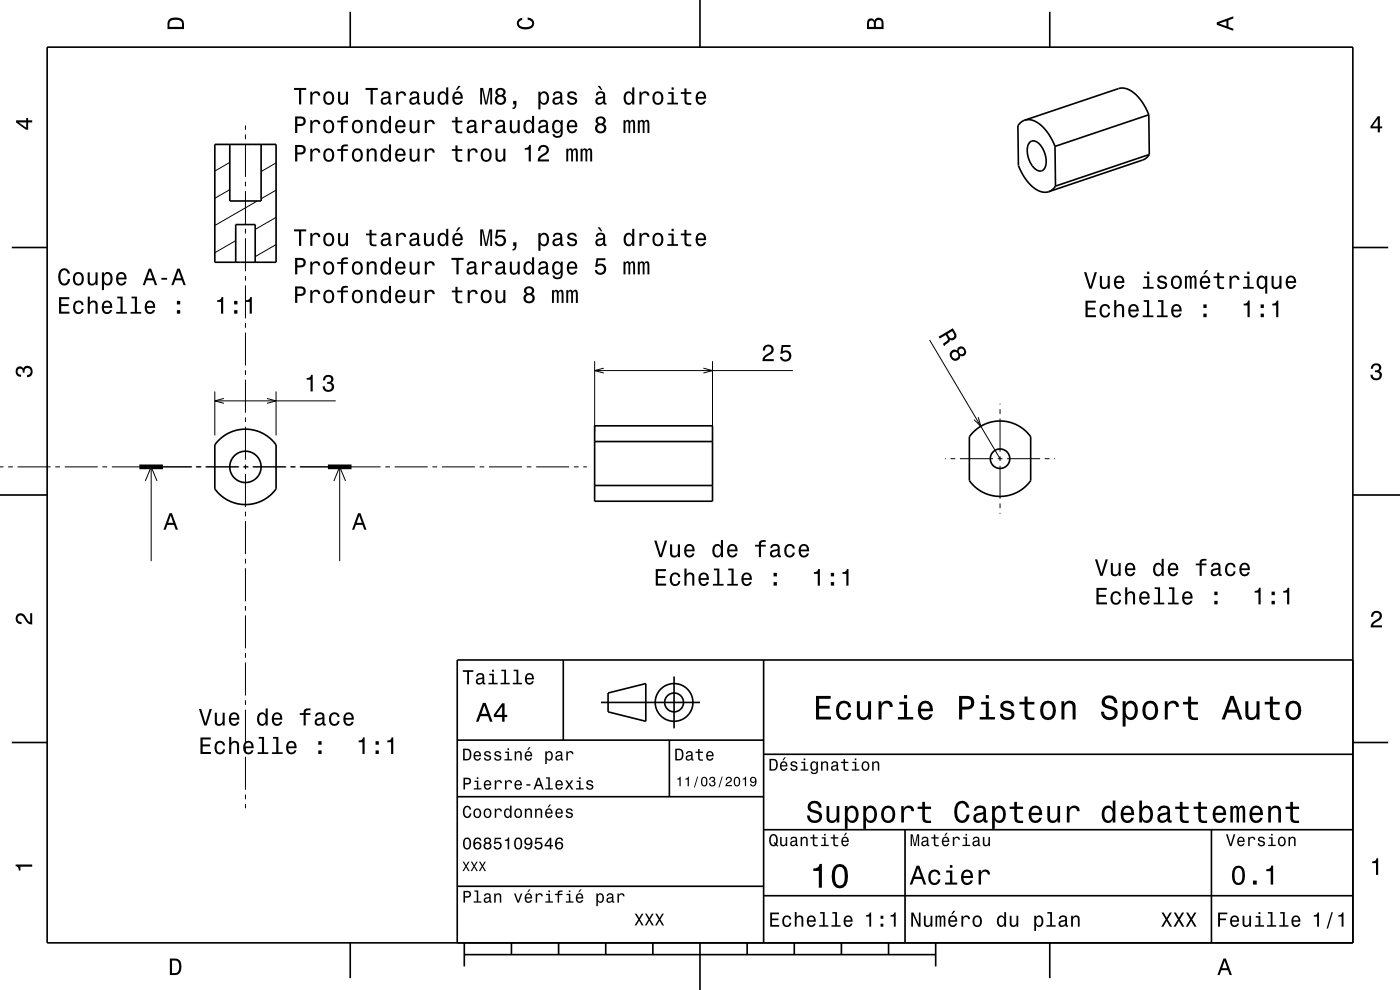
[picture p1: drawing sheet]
<svg xmlns="http://www.w3.org/2000/svg" width="297mm" height="210mm" viewBox="0 0 297 210" stroke-linecap="round" stroke-linejoin="round" font-family="sans-serif">
<g fill="none" stroke="#000" stroke-width=".21">
<path d="M48.7 34.5l-3.1 1.8M52.1 26.6v.9M52.1 28.5v1M52.1 30.5v7M52.1 38.5v1M58.6 34.6l-3.2 1.8M48.7 40.2l-3.1 1.9M50 51.1l-4.4 2.5M52.1 40.5v7M52.1 48.5v1M52.1 50.5v7M52.1 58.5v1"/>
<path d="M54.6 42.6l-9 5.2M58.6 51.9l-4.5 2.5M58.6 46.1l-4.5 2.6M58.6 40.3l-3.2 1.9M52.1 60.5v7M52.1 68.5v1M52.1 70.5v7M52.1 78.5v1M126.1 76.6v15.1M126.1 78.6h42.1M128.1 78.1l-2 .5 2 .5M149.2 78.1l2 .5-2 .5"/>
<path d="M151.2 76.6v15.1M197.2 72.1l14.9 25.2M0 99h.7M1.7 99h1M3.7 99h7M11.7 99h1M13.7 99h7M21.7 99h1M23.7 99h7M31.7 99h1M32.1 99v20M33.7 99h7"/>
<path d="M41.6 99h1.1M43.6 99h7.1M45.6 83v9.4M45.6 85h25.6M47.5 84.5l-1.9 .5 1.9 .6M51.6 99h1.1M52.1 80.5v7M52.1 88.5v1M52.1 90.5v7M52.1 98.5v1M53.6 99h7.1M56.6 84.5l2 .5-2 .6"/>
<path d="M58.6 83v9.4M61.6 99h1.1M63.6 99h7.1M71.7 99h1M72.1 99v20M73.7 99h7M81.7 99h1M83.7 99h7M91.7 99h1M93.7 99h7M101.7 99h1M103.7 99h7"/>
<path d="M111.7 99h1M113.7 99h7M121.7 99h1M123.7 99h.8M200.5 97.3h.1M201.7 97.3h.9M203.7 97.3h7M207.5 88.5l.6 1.9-1.5-1.4M211.6 97.3h1.1M212.1 85.6v.2M212.1 86.8v1M212.1 88.8v7"/>
<path d="M212.1 96.8v1M212.1 98.8v7M213.6 97.3h7.1M221.7 97.3h1M223.7 97.3h.1M30.8 102l1.3-3 1.2 3M52.1 100.5v7M52.1 108.5v1M52.1 110.5v7M52.1 118.5v1M70.8 102l1.3-3 1.2 3M212.1 106.8v1"/>
<path d="M212.1 108.8v.2M52.1 120.5v7M52.1 128.5v1M52.1 130.5v7M52.1 138.5v1M52.1 140.5v7M52.1 148.5v1M52.1 150.5v7M52.1 158.5v1M52.1 160.5v7M52.1 168.5v1M52.1 170.5v1"/>
</g>
<g fill="none" stroke="#000" stroke-width=".35">
<path d="M10 10h277v190h-277zM74.3 2.5v7.5M148.5 0v10M222.7 2.5v7.5M45.6 30.6h13v25h-13zM48.7 30.6v12h6.7v-12M217.4 25.5a4.5 4.5 0 0 1 4.5 2.2l1.1 1.6 .8 1.8M217.4 25.5l-.7 .4-.8 .8 .1 8.4 1.3 2.4a5.7 5.7 0 0 0 4.7 3.3l.5-.1M218.5 30.1a1.62 1.62 0 0 1 2.4 .9 4.6 4.6 0 0 1 .5 4.9 1.48 1.48 0 0 1-2.3-.5 4.7 4.7 0 0 1-.7-5.2zM223.8 31.1l.1 8.4M223.9 39.5l-.7 .8-.7 .4M243.7 24.3l-1.3-2.5a5.4 5.4 0 0 0-4.8-3.1l-20.2 6.8"/>
<path d="M243.7 24.3l.1 8.5M243.7 24.3l-19.9 6.8M243.8 32.8l-.6 .7-.7 .4-20 6.8M243.8 32.8l-19.9 6.7M2.5 52.5h7.5M50 55.6v-8h4.1v8M287 52.5h7.5M46.3 93.5a8 8 0 0 1 12.3 .9v9.3a8 8 0 0 1-13 0v-9.3zM126.1 90.3h25.1v16h-25.1zM126.1 93.7h25.1M206.4 91.7a8 8 0 0 1 12.3 .9v9.4a8 8 0 0 1-13 0v-9.4zM0 105h10"/>
<path d="M126.1 103h25.1M287 105h10M119.5 140v17M162 140v60M287 140h-190v60M2.5 157.5h7.5M97 157h65M127.5 149h21M129 147l8-2v8l-8-2zM142 157v12M143 143.5v11M287 157.5h7.5"/>
<path d="M97 169h65M162 176h125M162 160h125M192 176v24M257 176v24M97 188h65M162 190h125M74.3 200v7.5M98.5 202.5h100M98.5 200v5M108.5 200v2.5M118.5 200v2.5"/>
<path d="M128.5 200v2.5M138.5 200v2.5M148.5 200v10M158.5 200v2.5M168.5 200v2.5M178.5 200v2.5M188.5 200v2.5M198.5 200v5M222.7 200v7.5"/>
<circle cx="52.1" cy="99" r="3.3"/>
<circle cx="212.1" cy="97.3" r="2.07"/>
<circle cx="143" cy="149" r="2"/>
<circle cx="143" cy="149" r="4"/>
</g>
<path d="M29.6 99h5M69.6 99h5" fill="none" stroke="#000" stroke-width="1" stroke-linecap="butt"/>
<g fill="#000">
<path d="M36 4a2.18 2.18 0 0 0-.5 2.2h3.5v-1.2a1.43 1.43 0 0 0-1.7-1.3zM36.3 4.4a2.15 2.15 0 0 1 2.2 .3l.1 1h-2.6v-1z" fill-rule="evenodd"/>
<path d="M109.9 4.2l.9-.4v.4a.7 .7 0 0 0-.7 .5 .7 .7 0 0 0 .3 .8 1.7 1.7 0 0 0 2.5-.5 .9 .9 0 0 0-1-.8v-.5a1.24 1.24 0 0 1 1.4 1.1 1.24 1.24 0 0 1-1 1.4 2.22 2.22 0 0 1-2.5-.7l-.2-.5z" fill-rule="evenodd"/>
<path d="M184.2 4.2l-.3 .7v1.3h3.5v-1.3a.98 .98 0 0 0-.7-1.1 .98 .98 0 0 0-1.2 .6 .84 .84 0 0 0-1.3-.2zM184.5 4.5a.54 .54 0 0 1 .6-.1 .54 .54 0 0 1 .3 .6v.7h-1zM185.9 4.4a.62 .62 0 0 1 .8-.1 .62 .62 0 0 1 .3 .6v.8h-1.2z" fill-rule="evenodd"/>
<path d="M258.1 4.7v.6l3.5 1.2v-.4l-1-.4v-1.4l1-.4v-.4zM258.6 5l1.6-.5v1z" fill-rule="evenodd"/>
<path d="M3.4 25.5v.5l2.1 1.5h.5v-1.5h.8v-.5h-.8v-.5h-.4v.5zM4 26h1.6v1.1z" fill-rule="evenodd"/>
<path d="M62.6 24.7v3.5h.5v-1.5a1.34 1.34 0 0 0 1.8-1 .93 .93 0 0 0-1.1-1zM63.1 25.1a1.12 1.12 0 0 1 1.2 .3 .6 .6 0 0 1 0 .7 .6 .6 0 0 1-.6 .2h-.6zM65.8 25.5v2.7h.5v-1.5a.66 .66 0 0 1 .3-.8 .66 .66 0 0 1 .9 .2v.2h.4a.89 .89 0 0 0-.6-.9 .89 .89 0 0 0-1.1 .5v-.4zM68.9 25.8a1.53 1.53 0 0 0 .8 2.5 1.48 1.48 0 0 0 1.2-1.5 1.48 1.48 0 0 0-1.2-1.4l-.5 .1zM69.2 26.1a.67 .67 0 0 1 .7-.3 .67 .67 0 0 1 .5 .6 1.11 1.11 0 0 1-.7 1.5 1.17 1.17 0 0 1-.5-1.8zM71.5 25.6v.4h.8v2.2h.5v-2.2h1v-.4h-1v-.4l.3-.2h.7v-.4a1.04 1.04 0 0 0-1.5 .7v.3zM75 25.8a1.53 1.53 0 0 0 .8 2.5 1.48 1.48 0 0 0 1.2-1.5 1.48 1.48 0 0 0-1.2-1.4l-.5 .1zM75.3 26.1a.67 .67 0 0 1 .7-.3 .67 .67 0 0 1 .5 .6 1.11 1.11 0 0 1-.7 1.5 1.17 1.17 0 0 1-.5-1.8zM77.8 25.5v2.7h.4v-1.6a.63 .63 0 0 1 .4-.7 .63 .63 0 0 1 .8 .3l.1 2h.4v-1.8a.89 .89 0 0 0-.6-1 .89 .89 0 0 0-1.1 .5v-.4zM81 25.8a1.58 1.58 0 0 0 .7 2.5l.5-.1 .3-.4v.4h.4v-3.6h-.4v1.3a.89 .89 0 0 0-1.5-.1zM81.3 26.1a.62 .62 0 0 1 .7-.3 .62 .62 0 0 1 .5 .6 1.11 1.11 0 0 1-.7 1.5 1.19 1.19 0 0 1-.5-1.8zM84.1 25.8a1.54 1.54 0 0 0 .8 2.5 1.06 1.06 0 0 0 1.1-.9h-.4l-.3 .4-.3 .1a.76 .76 0 0 1-.7-.9h1.7a1.16 1.16 0 0 0-.4-1.4 1.16 1.16 0 0 0-1.5 .2zM84.5 26a.66 .66 0 0 1 .8-.1 .66 .66 0 0 1 .3 .7h-1.3zM86.9 25.5v1.8a.89 .89 0 0 0 .6 1 .89 .89 0 0 0 1.1-.5v.4h.4v-2.7h-.4v1.6a.64 .64 0 0 1-.4 .7 .64 .64 0 0 1-.8-.3l-.1-2zM90.1 25.5v2.7h.5v-1.5a.67 .67 0 0 1 .3-.8 .67 .67 0 0 1 .9 .2v.2h.4a.89 .89 0 0 0-.7-.9 .89 .89 0 0 0-1 .5v-.4zM96.6 24.8v.8h-.8v.4h.8v1.8a1.04 1.04 0 0 0 1.5 .5v-.4a.68 .68 0 0 1-1-.4v-1.5h1v-.4h-1v-.8zM99.3 25.6l-.2 .7h.4a.55 .55 0 0 1 .7-.5 .55 .55 0 0 1 .3 .7l-.2 .1a1 1 0 0 0-1 .2 1 1 0 0 0-.3 1 .94 .94 0 0 0 1.7 .1l.1 .3h.5v-.3l-.2-.1v-1.6a1.02 1.02 0 0 0-1.8-.6zM99.5 27.1l1.1-.3a.77 .77 0 0 1-.2 .9 .77 .77 0 0 1-.9 .1zM102.3 25.5v2.7h.4v-1.5a.66 .66 0 0 1 .4-.8 .66 .66 0 0 1 .8 .2v.2h.5a.89 .89 0 0 0-.7-.9 .89 .89 0 0 0-1 .5v-.4zM105.4 25.6l-.2 .7h.4a.55 .55 0 0 1 .6-.5 .55 .55 0 0 1 .4 .7l-.2 .1a1.13 1.13 0 0 0-1.4 .9 .73 .73 0 0 0 .9 .8l.4-.1 .4-.3 .1 .3h.6v-.3l-.2-.1-.1-1.6a1.02 1.02 0 0 0-.6-.8 1.02 1.02 0 0 0-1.1 .2zM105.6 27.1l1.1-.3a.77 .77 0 0 1-.2 .9 .77 .77 0 0 1-.9 .1zM108.2 25.5v1.8a.89 .89 0 0 0 .6 1 .89 .89 0 0 0 1-.5v.4h.5v-2.7h-.5v1.6a.64 .64 0 0 1-.4 .7 .64 .64 0 0 1-.8-.3v-2zM111.3 25.8a1.58 1.58 0 0 0 .8 2.5l.4-.1 .4-.4v.4h.4v-3.6h-.4v1.3a.89 .89 0 0 0-1.6-.1zM111.7 26.1a.62 .62 0 0 1 .7-.3 .62 .62 0 0 1 .4 .6 1.11 1.11 0 0 1-.6 1.5 1.19 1.19 0 0 1-.5-1.8zM114.5 25.6l-.2 .7h.4a.55 .55 0 0 1 .6-.5 .55 .55 0 0 1 .4 .7l-.2 .1a1 1 0 0 0-1 .2 1 1 0 0 0-.3 1 .94 .94 0 0 0 1.6 .1l.1 .3h.6v-.3l-.2-.1-.1-1.6a1.02 1.02 0 0 0-1.7-.6zM114.7 27.1l1.1-.3a.77 .77 0 0 1-.2 .9 .77 .77 0 0 1-.9 .1zM117.4 25.8a1.57 1.57 0 0 0 .8 2.5l.4-.1 .4-.4a.73 .73 0 0 1-.4 1 .73 .73 0 0 1-.9-.3h-.5a1.1 1.1 0 0 0 1.3 .8 1.1 1.1 0 0 0 .9-1.2v-2.6h-.4v.4l-.4-.4a.89 .89 0 0 0-1.2 .3zM117.7 26.1a.63 .63 0 0 1 .7-.3 .63 .63 0 0 1 .5 .6 1.1 1.1 0 0 1-.7 1.5 1.2 1.2 0 0 1-.5-1.8zM120.5 25.8a1.54 1.54 0 0 0 .8 2.5 1.06 1.06 0 0 0 1.1-.9h-.4l-.2 .4-.4 .1a.76 .76 0 0 1-.7-.9h1.8a1.17 1.17 0 0 0-.5-1.4 1.17 1.17 0 0 0-1.5 .2zM120.9 26a.66 .66 0 0 1 .8-.1 .66 .66 0 0 1 .3 .7h-1.3zM126.6 24.9a.83 .83 0 0 0 .2 1.4 1.11 1.11 0 0 0-.4 1.6 1.11 1.11 0 0 0 1.5 .3 1.03 1.03 0 0 0 .7-.9 1.03 1.03 0 0 0-.5-1 .88 .88 0 0 0 .4-1.1 .88 .88 0 0 0-1.1-.5zM126.7 27.2a.71 .71 0 0 1 1.4 0 .71 .71 0 0 1-1.4 0zM126.8 25.7a.6 .6 0 0 1 1.2 0 .6 .6 0 0 1-1.2 0zM132.3 25.5v2.7h.4v-1.8l.2-.6h.3l.1 .3v2.1h.4v-2.1l.4-.3 .2 .1v.4v1.9h.4v-1.9a.69 .69 0 0 0-.5-.9l-.5 .4-.2-.3-.3-.1-.5 .4v-.3zM135.3 25.5v2.7h.4v-2.1l.2-.3h.3l.1 .3v2.1h.4l.1-2.1 .3-.3 .2 .1 .1 .4v1.9h.4v-1.9a.69 .69 0 0 0-.6-.9l-.5 .4-.2-.3-.3-.1-.5 .4v-.3z" fill-rule="evenodd"/>
<path d="M62.6 30.8v3.5h.5v-1.5a1.34 1.34 0 0 0 1.8-1 .93 .93 0 0 0-1.1-1zM63.1 31.2a1.12 1.12 0 0 1 1.2 .3 .6 .6 0 0 1 0 .6 .6 .6 0 0 1-.6 .2h-.6zM65.8 31.5v2.8h.5v-1.6a.66 .66 0 0 1 .3-.8 .66 .66 0 0 1 .9 .3v.2h.4a.89 .89 0 0 0-.6-.9 .89 .89 0 0 0-1.1 .5v-.5zM68.9 31.8a1.53 1.53 0 0 0 .8 2.5 1.48 1.48 0 0 0 1.2-1.4 1.48 1.48 0 0 0-1.2-1.5l-.5 .1zM69.2 32.1a.67 .67 0 0 1 .7-.2 .67 .67 0 0 1 .5 .5 1.11 1.11 0 0 1-.7 1.6 1.17 1.17 0 0 1-.5-1.9zM71.5 31.6v.4h.8v2.3h.5v-2.3h1v-.4h-1v-.3l.3-.3h.7v-.3a1.04 1.04 0 0 0-1.5 .7v.2zM75 31.8a1.53 1.53 0 0 0 .8 2.5 1.48 1.48 0 0 0 1.2-1.4 1.48 1.48 0 0 0-1.2-1.5l-.5 .1zM75.3 32.1a.67 .67 0 0 1 .7-.2 .67 .67 0 0 1 .5 .5 1.11 1.11 0 0 1-.7 1.6 1.17 1.17 0 0 1-.5-1.9zM77.8 31.5v2.8h.4v-1.6a.63 .63 0 0 1 .4-.8 .63 .63 0 0 1 .8 .4l.1 2h.4v-1.8a.89 .89 0 0 0-.6-1 .89 .89 0 0 0-1.1 .5v-.5zM81 31.8a1.57 1.57 0 0 0 .7 2.5l.5-.1 .3-.4v.5h.4v-3.7h-.4v1.4a.89 .89 0 0 0-1.5-.2zM81.3 32.1a.62 .62 0 0 1 .7-.2 .62 .62 0 0 1 .5 .5 1.11 1.11 0 0 1-.7 1.5 1.19 1.19 0 0 1-.5-1.8zM84.1 31.8a1.54 1.54 0 0 0 .8 2.5 1.06 1.06 0 0 0 1.1-.8h-.4l-.3 .3-.3 .1a.76 .76 0 0 1-.7-.9h1.7a1.16 1.16 0 0 0-.4-1.3 1.16 1.16 0 0 0-1.5 .1zM84.5 32a.66 .66 0 0 1 .8-.1 .66 .66 0 0 1 .3 .8h-1.3zM86.9 31.5v1.8a.89 .89 0 0 0 .6 1 .89 .89 0 0 0 1.1-.5v.5h.4v-2.8h-.4v1.6a.65 .65 0 0 1-.4 .8 .65 .65 0 0 1-.8-.3l-.1-2.1zM90.1 31.5v2.8h.5v-1.6a.67 .67 0 0 1 .3-.8 .67 .67 0 0 1 .9 .3v.2h.4a.89 .89 0 0 0-.7-.9 .89 .89 0 0 0-1 .5v-.5zM96.6 30.8v.8h-.8v.4h.8v1.8a1.04 1.04 0 0 0 1.5 .5v-.4a.68 .68 0 0 1-1-.3v-1.6h1v-.4h-1v-.8zM99.2 31.5v2.8h.5v-1.6a.67 .67 0 0 1 .3-.8 .67 .67 0 0 1 .9 .3v.2h.4a.89 .89 0 0 0-.7-.9 .89 .89 0 0 0-1 .5v-.5zM102.3 31.8a1.53 1.53 0 0 0 .8 2.5 1.48 1.48 0 0 0 1.2-1.4 1.48 1.48 0 0 0-1.2-1.5l-.5 .1zM102.6 32.1a.67 .67 0 0 1 .7-.2 .67 .67 0 0 1 .5 .5 1.11 1.11 0 0 1-.7 1.6 1.17 1.17 0 0 1-.5-1.9zM105.1 31.5v1.8a.89 .89 0 0 0 .6 1 .89 .89 0 0 0 1.1-.5v.5h.4v-2.8h-.4v1.6a.64 .64 0 0 1-.4 .8 .64 .64 0 0 1-.8-.3v-2.1zM111.3 31.4v.4h.9v2.5h.4v-3.6h-.3a.77 .77 0 0 1-1 .7zM114.4 31l-.3 1h.5a.7 .7 0 0 1 .5-.8 .7 .7 0 0 1 .9 .5 .7 .7 0 0 1-.5 .8 1.8 1.8 0 0 0-1.5 1.8h2.5v-.5h-1.9a2.23 2.23 0 0 1 1.4-1.1 1.13 1.13 0 0 0 .1-1.7 1.13 1.13 0 0 0-1.7 0zM120.1 31.5v2.8h.4l.1-2.1 .2-.3h.2l.2 .2v2.2h.3l.1-2.1 .3-.4 .2 .2 .1 .3v2h.4v-1.9a.69 .69 0 0 0-.5-1l-.6 .4-.2-.2-.3-.2-.5 .4v-.3zM123.2 31.5v2.8h.4v-1.9l.2-.5h.3l.1 .2v2.2h.4v-2.1l.4-.4 .2 .2v.3v2h.4v-1.9a.69 .69 0 0 0-.5-1l-.6 .4-.1-.2-.4-.2-.4 .4v-.3z" fill-rule="evenodd"/>
<path d="M62.4 18.7v.4h1v3.1h.5v-3.1h1.1v-.4zM65.8 19.4v2.8h.5v-1.6a.66 .66 0 0 1 .3-.8 .66 .66 0 0 1 .9 .3v.2h.4a.89 .89 0 0 0-.6-.9 .89 .89 0 0 0-1.1 .5v-.5zM68.9 19.7a1.53 1.53 0 0 0 .8 2.6 1.48 1.48 0 0 0 1.2-1.5 1.48 1.48 0 0 0-1.2-1.4l-.5 .1zM69.2 20a.67 .67 0 0 1 .7-.2 .67 .67 0 0 1 .5 .5 1.11 1.11 0 0 1-.7 1.6 1.17 1.17 0 0 1-.5-1.9zM71.7 19.4v1.8a.89 .89 0 0 0 .6 1 .89 .89 0 0 0 1.1-.5v.5h.4v-2.8h-.4v1.6a.65 .65 0 0 1-.4 .8 .65 .65 0 0 1-.8-.3v-2.1zM77.6 18.7v.4h1v3.1h.5v-3.1h1v-.4zM81.1 19.6l-.2 .6h.4a.55 .55 0 0 1 .6-.5 .55 .55 0 0 1 .4 .8h-.2a1.14 1.14 0 0 0-1.3 .9 .73 .73 0 0 0 .8 .8l.4-.1 .5-.3v.3l.6 .1v-.4h-.2l-.1-1.6a1.02 1.02 0 0 0-.6-.8 1.02 1.02 0 0 0-1.1 .2zM81.3 21.1l1.1-.3a.77 .77 0 0 1-.2 .9 .77 .77 0 0 1-.9 0zM84 19.4v2.8h.5v-1.6a.66 .66 0 0 1 .3-.8 .66 .66 0 0 1 .9 .3v.2h.5a.89 .89 0 0 0-.7-.9 .89 .89 0 0 0-1.1 .5v-.5zM87.2 19.6l-.3 .6h.4a.55 .55 0 0 1 .7-.5 .55 .55 0 0 1 .4 .8h-.2a1 1 0 0 0-1.1 .2 1 1 0 0 0-.2 1.1 .94 .94 0 0 0 1.6 0l.1 .3 .6 .1v-.4h-.3v-1.6a1.02 1.02 0 0 0-.7-.8 1.02 1.02 0 0 0-1 .2zM87.4 21.1l1.1-.3a.77 .77 0 0 1-.2 .9 .77 .77 0 0 1-.9 0l-.1-.3zM89.9 19.4v1.8a.89 .89 0 0 0 .7 1 .89 .89 0 0 0 1-.5v.5h.4v-2.8h-.4v1.6a.64 .64 0 0 1-.4 .8 .64 .64 0 0 1-.8-.3v-2.1zM93.1 19.7a1.57 1.57 0 0 0 .8 2.6l.4-.2 .4-.4v.5h.4v-3.7h-.4v1.4a.89 .89 0 0 0-1.6-.2zM93.5 20a.62 .62 0 0 1 .6-.2 .62 .62 0 0 1 .5 .5 1.12 1.12 0 0 1-.7 1.6 1.19 1.19 0 0 1-.4-1.9zM97.2 18.2l-.5 .9h.3l.7-.9zM96.3 19.7a1.54 1.54 0 0 0 .7 2.6 1.06 1.06 0 0 0 1.1-.9h-.4l-.2 .3-.4 .2a.76 .76 0 0 1-.7-1h1.8a1.17 1.17 0 0 0-.5-1.3 1.17 1.17 0 0 0-1.4 .1zM96.6 20a.66 .66 0 0 1 .8-.2 .66 .66 0 0 1 .3 .8h-1.3zM101.9 18.7v3.5h.4v-3.2l.6 3.2h.5l.6-3.2v3.2h.4v-3.5h-.6l-.7 3-.6-3zM105.4 18.9a.84 .84 0 0 0 .1 1.4 1.11 1.11 0 0 0-.4 1.5 1.11 1.11 0 0 0 1.6 .4 1.03 1.03 0 0 0 .7-.9 1.03 1.03 0 0 0-.6-1 .88 .88 0 0 0 .4-1.1 .88 .88 0 0 0-1-.6zM105.5 21.2a.71 .71 0 0 1 1.4 0 .71 .71 0 0 1-1.4 0zM105.6 19.6a.59 .59 0 0 1 1.1 0 .59 .59 0 0 1-1.1 0zM108.9 21.4v.8l.3 .1a.48 .48 0 0 1-.5 .5v.4a.84 .84 0 0 0 .9-1v-.8zM114.2 19.4v3.8h.5v-1.5a.93 .93 0 0 0 1 .5 .93 .93 0 0 0 .7-.8 1.5 1.5 0 0 0-1-2l-.4 .1-.3 .4v-.5zM114.8 20a.63 .63 0 0 1 .7-.2 .63 .63 0 0 1 .5 .6 1.13 1.13 0 0 1-.6 1.5 1.18 1.18 0 0 1-.6-1.9zM117.6 19.6l-.3 .6h.4a.55 .55 0 0 1 .7-.5 .55 .55 0 0 1 .3 .8h-.2a1 1 0 0 0-1 .2 1 1 0 0 0-.3 1.1 .94 .94 0 0 0 1.7 0l.1 .3 .5 .1v-.4h-.2v-1.6a1.02 1.02 0 0 0-.7-.8 1.02 1.02 0 0 0-1 .2zM117.7 21.1l1.1-.3a.77 .77 0 0 1-.2 .9 .77 .77 0 0 1-.9 0l-.1-.3zM120.6 19.6a.76 .76 0 0 0-.2 .8 .76 .76 0 0 0 .7 .5l.9 .4a.63 .63 0 0 1-.6 .6 .63 .63 0 0 1-.7-.6h-.4a1.07 1.07 0 0 0 1.2 .9 1.07 1.07 0 0 0 .9-1.2l-.4-.3-1.1-.3a.54 .54 0 0 1 .4-.7 .54 .54 0 0 1 .6 .5h.5a1.03 1.03 0 0 0-.7-.9 1.03 1.03 0 0 0-1.1 .3zM126.8 18.2l.7 .9h.3l-.5-.9zM126.7 19.6l-.3 .6h.4a.55 .55 0 0 1 .7-.5 .55 .55 0 0 1 .4 .8h-.2a1.14 1.14 0 0 0-1.4 .9 .73 .73 0 0 0 .8 .8l.5-.1 .4-.3 .1 .3 .6 .1v-.4h-.3v-1.6a1.02 1.02 0 0 0-.7-.8 1.02 1.02 0 0 0-1 .2zM126.8 21.1l1.1-.3a.77 .77 0 0 1-.2 .9 .77 .77 0 0 1-.8 0l-.2-.3zM132.6 19.7a1.57 1.57 0 0 0 .7 2.6l.5-.2 .3-.4v.5h.5v-3.7h-.5v1.4a.89 .89 0 0 0-1.5-.2zM132.9 20a.62 .62 0 0 1 .7-.2 .62 .62 0 0 1 .5 .5 1.12 1.12 0 0 1-.7 1.6 1.19 1.19 0 0 1-.5-1.9zM135.7 19.4v2.8h.4v-1.6a.67 .67 0 0 1 .4-.8 .67 .67 0 0 1 .8 .3v.2h.5a.89 .89 0 0 0-.7-.9 .89 .89 0 0 0-1 .5v-.5zM138.7 19.7a1.53 1.53 0 0 0 .9 2.6 1.48 1.48 0 0 0 1.1-1.5 1.48 1.48 0 0 0-1.1-1.4l-.5 .1zM139 20a.67 .67 0 0 1 .7-.2 .67 .67 0 0 1 .5 .5 1.11 1.11 0 0 1-.6 1.6 1.17 1.17 0 0 1-.6-1.9zM141.8 19.5v.4h.7v1.9h-.9v.4h2.2v-.4h-.9v-2.3zM142.5 18.5v.5h.4v-.5zM145.2 18.8v.7h-.8v.4h.8v1.8a1.05 1.05 0 0 0 1.4 .5v-.4a.68 .68 0 0 1-.9-.3l-.1-1.6h1v-.4h-1v-.7zM147.9 19.7a1.54 1.54 0 0 0 .8 2.6 1.06 1.06 0 0 0 1.1-.9h-.5l-.2 .3-.4 .2a.76 .76 0 0 1-.7-1h1.8a1.16 1.16 0 0 0-.5-1.3 1.16 1.16 0 0 0-1.4 .1zM148.2 20a.66 .66 0 0 1 .8-.2 .66 .66 0 0 1 .3 .8h-1.3z" fill-rule="evenodd"/>
<path d="M292.3 24.7l-1.6 2.1v.4h1.6v.9h.4v-.9h.5v-.4h-.5v-2.1zM292.3 25.2v1.6h-1.1z" fill-rule="evenodd"/>
<path d="M12.7 57.4a2.51 2.51 0 0 0 .4 3.1 1.26 1.26 0 0 0 1.8-1.3h-.5a.82 .82 0 0 1-1.1 .9 2.08 2.08 0 0 1 0-2.7 .72 .72 0 0 1 1.1 .6h.4a1.19 1.19 0 0 0-.8-1 1.19 1.19 0 0 0-1.3 .4zM15.8 58.1a1.53 1.53 0 0 0 .8 2.5 1.48 1.48 0 0 0 1.2-1.5 1.48 1.48 0 0 0-1.2-1.4l-.5 .1zM16.1 58.3a.67 .67 0 0 1 .7-.2 .67 .67 0 0 1 .5 .6 1.11 1.11 0 0 1-.7 1.5 1.17 1.17 0 0 1-.5-1.9zM18.6 57.8v1.8a.89 .89 0 0 0 .6 .9 .89 .89 0 0 0 1.1-.4v.4h.4v-2.7h-.4v1.5a.65 .65 0 0 1-.4 .8 .65 .65 0 0 1-.8-.3l-.1-2zM21.6 57.8v3.7h.5v-1.4a.93 .93 0 0 0 1 .5 .93 .93 0 0 0 .7-.9 1.5 1.5 0 0 0-1-2l-.4 .1-.3 .4v-.4zM22.3 58.3a.63 .63 0 0 1 .6-.2 .63 .63 0 0 1 .5 .6 1.13 1.13 0 0 1-.6 1.5 1.18 1.18 0 0 1-.5-1.9zM24.9 58.1a1.54 1.54 0 0 0 .8 2.5 1.05 1.05 0 0 0 1.1-.9h-.4l-.3 .4-.3 .1a.76 .76 0 0 1-.7-.9h1.7a1.16 1.16 0 0 0-.4-1.4 1.16 1.16 0 0 0-1.5 .2zM25.3 58.3a.66 .66 0 0 1 .8-.1 .66 .66 0 0 1 .3 .7h-1.3zM31.5 57l-1.2 3.5h.4l.4-1h1.4l.4 1h.4l-1.2-3.5zM31.8 57.5l.5 1.5h-1zM34.2 58.9v.4h1.3v-.4zM37.6 57l-1.3 3.5h.5l.4-1h1.4l.3 1h.5l-1.3-3.5zM37.9 57.5l.5 1.5h-1.1z" fill-rule="evenodd"/>
<path d="M62.6 54.7v3.5h.5v-1.5a1.34 1.34 0 0 0 1.8-1 .93 .93 0 0 0-1.1-1zM63.1 55.1a1.12 1.12 0 0 1 1.2 .3 .6 .6 0 0 1 0 .7 .6 .6 0 0 1-.6 .2h-.6zM65.8 55.5v2.7h.5v-1.5a.66 .66 0 0 1 .3-.8 .66 .66 0 0 1 .9 .2v.2h.4a.89 .89 0 0 0-.6-.9 .89 .89 0 0 0-1.1 .5v-.4zM68.9 55.8a1.53 1.53 0 0 0 .8 2.5 1.48 1.48 0 0 0 1.2-1.4 1.48 1.48 0 0 0-1.2-1.5l-.5 .1zM69.2 56.1a.67 .67 0 0 1 .7-.3 .67 .67 0 0 1 .5 .6 1.11 1.11 0 0 1-.7 1.5 1.17 1.17 0 0 1-.5-1.8zM71.5 55.6v.4h.8v2.2h.5v-2.2h1v-.4h-1v-.4l.3-.2h.7v-.4a1.04 1.04 0 0 0-1.5 .7v.3zM75 55.8a1.53 1.53 0 0 0 .8 2.5 1.48 1.48 0 0 0 1.2-1.4 1.48 1.48 0 0 0-1.2-1.5l-.5 .1zM75.3 56.1a.67 .67 0 0 1 .7-.3 .67 .67 0 0 1 .5 .6 1.11 1.11 0 0 1-.7 1.5 1.17 1.17 0 0 1-.5-1.8zM77.8 55.5v2.7h.4v-1.6a.63 .63 0 0 1 .4-.7 .63 .63 0 0 1 .8 .3l.1 2h.4v-1.8a.89 .89 0 0 0-.6-1 .89 .89 0 0 0-1.1 .5v-.4zM81 55.8a1.58 1.58 0 0 0 .7 2.5l.5-.1 .3-.4v.4h.4v-3.6h-.4v1.3a.89 .89 0 0 0-1.5-.1zM81.3 56.1a.62 .62 0 0 1 .7-.3 .62 .62 0 0 1 .5 .6 1.12 1.12 0 0 1-.7 1.5 1.19 1.19 0 0 1-.5-1.8zM84.1 55.8a1.54 1.54 0 0 0 .8 2.5 1.06 1.06 0 0 0 1.1-.9h-.4l-.3 .4-.3 .1a.76 .76 0 0 1-.7-.9h1.7a1.16 1.16 0 0 0-.4-1.4 1.16 1.16 0 0 0-1.5 .2zM84.5 56a.66 .66 0 0 1 .8-.1 .66 .66 0 0 1 .3 .7h-1.3zM86.9 55.5v1.8a.89 .89 0 0 0 .6 1 .89 .89 0 0 0 1.1-.5v.4h.4v-2.7h-.4v1.6a.65 .65 0 0 1-.4 .7 .65 .65 0 0 1-.8-.3l-.1-2zM90.1 55.5v2.7h.5v-1.5a.67 .67 0 0 1 .3-.8 .67 .67 0 0 1 .9 .2v.2h.4a.89 .89 0 0 0-.7-.9 .89 .89 0 0 0-1 .5v-.4zM95.8 54.7v.4h1v3.1h.5v-3.1h1.1v-.4zM99.3 55.6l-.2 .7h.4a.55 .55 0 0 1 .7-.5 .55 .55 0 0 1 .3 .7l-.2 .1a1 1 0 0 0-1 .2 1 1 0 0 0-.3 1 .94 .94 0 0 0 1.7 .1l.1 .3h.5v-.3l-.2-.1v-1.6a1.02 1.02 0 0 0-1.8-.6zM99.5 57.2l1.1-.4a.77 .77 0 0 1-.2 .9 .77 .77 0 0 1-.9 .1zM102.3 55.5v2.7h.4v-1.5a.66 .66 0 0 1 .4-.8 .66 .66 0 0 1 .8 .2v.2h.5a.89 .89 0 0 0-.7-.9 .89 .89 0 0 0-1 .5v-.4zM105.4 55.6l-.2 .7h.4a.55 .55 0 0 1 .6-.5 .55 .55 0 0 1 .4 .7l-.2 .1a1.13 1.13 0 0 0-1.4 .9 .73 .73 0 0 0 .9 .8l.4-.1 .4-.3 .1 .3h.6v-.3l-.2-.1-.1-1.6a1.02 1.02 0 0 0-.6-.8 1.02 1.02 0 0 0-1.1 .2zM105.6 57.2l1.1-.4a.77 .77 0 0 1-.2 .9 .77 .77 0 0 1-.9 .1zM108.2 55.5v1.8a.89 .89 0 0 0 .6 1 .89 .89 0 0 0 1-.5v.4h.5v-2.7h-.5v1.6a.65 .65 0 0 1-.4 .7 .65 .65 0 0 1-.8-.3v-2zM111.3 55.8a1.58 1.58 0 0 0 .8 2.5l.4-.1 .4-.4v.4h.4v-3.6h-.4v1.3a.89 .89 0 0 0-1.6-.1zM111.7 56.1a.62 .62 0 0 1 .7-.3 .62 .62 0 0 1 .4 .6 1.12 1.12 0 0 1-.6 1.5 1.19 1.19 0 0 1-.5-1.8zM114.5 55.6l-.2 .7h.4a.55 .55 0 0 1 .6-.5 .55 .55 0 0 1 .4 .7l-.2 .1a1 1 0 0 0-1 .2 1 1 0 0 0-.3 1 .94 .94 0 0 0 1.6 .1l.1 .3h.6v-.3l-.2-.1-.1-1.6a1.02 1.02 0 0 0-1.7-.6zM114.7 57.2l1.1-.4a.77 .77 0 0 1-.2 .9 .77 .77 0 0 1-.9 .1zM117.4 55.8a1.57 1.57 0 0 0 .8 2.5l.4-.1 .4-.4a.73 .73 0 0 1-.4 1 .73 .73 0 0 1-.9-.3h-.5a1.1 1.1 0 0 0 1.3 .8 1.1 1.1 0 0 0 .9-1.2v-2.6h-.4v.4l-.4-.4a.89 .89 0 0 0-1.2 .3zM117.7 56.1a.63 .63 0 0 1 .7-.3 .63 .63 0 0 1 .5 .6 1.11 1.11 0 0 1-.7 1.5 1.2 1.2 0 0 1-.5-1.8zM120.5 55.8a1.54 1.54 0 0 0 .8 2.5 1.06 1.06 0 0 0 1.1-.9h-.4l-.2 .4-.4 .1a.76 .76 0 0 1-.7-.9h1.8a1.17 1.17 0 0 0-.5-1.4 1.17 1.17 0 0 0-1.5 .2zM120.9 56a.66 .66 0 0 1 .8-.1 .66 .66 0 0 1 .3 .7h-1.3zM126.6 54.8l-.3 1.8h.4a.79 .79 0 0 1 1.1-.1 .79 .79 0 0 1 .1 1.1 .79 .79 0 0 1-1.2-.1l-.1-.2h-.4a1.21 1.21 0 0 0 1.5 1 1.21 1.21 0 0 0 .8-1.6 1.21 1.21 0 0 0-1.8-.6l.2-.9h1.5v-.4zM132.3 55.5v2.7h.4v-1.8l.2-.6h.3l.1 .3v2.1h.4v-2.1l.4-.3 .2 .1v.4v1.9h.4v-1.9a.69 .69 0 0 0-.5-.9l-.5 .4-.2-.3-.3-.1-.5 .4v-.3zM135.3 55.5v2.7h.4v-2.1l.2-.3h.3l.1 .3v2.1h.4l.1-2.1 .3-.3 .2 .1 .1 .4v1.9h.4v-1.9a.69 .69 0 0 0-.6-.9l-.5 .4-.2-.3-.3-.1-.5 .4v-.3z" fill-rule="evenodd"/>
<path d="M62.4 48.7v.4h1v3.1h.5v-3.1h1.1v-.4zM65.8 49.4v2.8h.5v-1.6a.66 .66 0 0 1 .3-.8 .66 .66 0 0 1 .9 .3v.2h.4a.89 .89 0 0 0-.6-.9 .89 .89 0 0 0-1.1 .5v-.5zM68.9 49.7a1.53 1.53 0 0 0 .8 2.6 1.48 1.48 0 0 0 1.2-1.5 1.48 1.48 0 0 0-1.2-1.4l-.5 .1zM69.2 50a.67 .67 0 0 1 .7-.2 .67 .67 0 0 1 .5 .5 1.11 1.11 0 0 1-.7 1.6 1.17 1.17 0 0 1-.5-1.9zM71.7 49.4v1.8a.89 .89 0 0 0 .6 1 .89 .89 0 0 0 1.1-.5v.5h.4v-2.8h-.4v1.6a.65 .65 0 0 1-.4 .8 .65 .65 0 0 1-.8-.3v-2.1zM78.4 48.7v.8h-.8v.4h.8v1.8a1.05 1.05 0 0 0 1.5 .5v-.4a.68 .68 0 0 1-1-.3l-.1-1.6h1.1v-.4h-1.1v-.8zM81.1 49.6l-.2 .6h.4a.55 .55 0 0 1 .6-.5 .55 .55 0 0 1 .4 .8h-.2a1.14 1.14 0 0 0-1.3 .9 .73 .73 0 0 0 .8 .8l.4-.1 .5-.3v.3l.6 .1v-.4h-.2l-.1-1.6a1.02 1.02 0 0 0-.6-.8 1.02 1.02 0 0 0-1.1 .2zM81.3 51.1l1.1-.3a.77 .77 0 0 1-.2 .9 .77 .77 0 0 1-.9 0zM84 49.4v2.8h.5v-1.6a.66 .66 0 0 1 .3-.8 .66 .66 0 0 1 .9 .3v.2h.5a.89 .89 0 0 0-.7-.9 .89 .89 0 0 0-1.1 .5v-.5zM87.2 49.6l-.3 .6h.4a.55 .55 0 0 1 .7-.5 .55 .55 0 0 1 .4 .8h-.2a1 1 0 0 0-1.1 .2 1 1 0 0 0-.2 1.1 .94 .94 0 0 0 1.6 0l.1 .3 .6 .1v-.4h-.3v-1.6a1.02 1.02 0 0 0-.7-.8 1.02 1.02 0 0 0-1 .2zM87.4 51.1l1.1-.3a.77 .77 0 0 1-.2 .9 .77 .77 0 0 1-.9 0l-.1-.3zM89.9 49.4v1.8a.89 .89 0 0 0 .7 1 .89 .89 0 0 0 1-.5v.5h.4v-2.8h-.4v1.6a.64 .64 0 0 1-.4 .8 .64 .64 0 0 1-.8-.3v-2.1zM93.1 49.7a1.57 1.57 0 0 0 .8 2.6l.4-.2 .4-.4v.5h.4v-3.7h-.4v1.4a.89 .89 0 0 0-1.6-.2zM93.5 50a.62 .62 0 0 1 .6-.2 .62 .62 0 0 1 .5 .5 1.12 1.12 0 0 1-.7 1.6 1.19 1.19 0 0 1-.4-1.9zM97.2 48.2l-.5 .9h.3l.7-.9zM96.3 49.7a1.54 1.54 0 0 0 .7 2.6 1.06 1.06 0 0 0 1.1-.9h-.4l-.2 .3-.4 .2a.76 .76 0 0 1-.7-1h1.8a1.17 1.17 0 0 0-.5-1.3 1.17 1.17 0 0 0-1.4 .1zM96.6 50a.66 .66 0 0 1 .8-.2 .66 .66 0 0 1 .3 .8h-1.3zM101.9 48.7v3.5h.4v-3.2l.6 3.2h.5l.6-3.2v3.2h.4v-3.5h-.6l-.7 3-.6-3zM105.3 48.7l-.3 1.9h.4a.79 .79 0 0 1 1.2-.2 .79 .79 0 0 1 0 1.2 .79 .79 0 0 1-1.1-.1l-.1-.3h-.5a1.21 1.21 0 0 0 1.5 1.1 1.21 1.21 0 0 0 .8-1.6 1.21 1.21 0 0 0-1.7-.6l.1-1h1.6v-.4zM108.9 51.4v.8l.3 .1a.48 .48 0 0 1-.5 .5v.4a.84 .84 0 0 0 .9-1v-.8zM114.2 49.4v3.8h.5v-1.5a.93 .93 0 0 0 1 .5 .93 .93 0 0 0 .7-.8 1.5 1.5 0 0 0-1-2l-.4 .1-.3 .4v-.5zM114.8 50a.63 .63 0 0 1 .7-.2 .63 .63 0 0 1 .5 .6 1.13 1.13 0 0 1-.6 1.5 1.18 1.18 0 0 1-.6-1.9zM117.6 49.6l-.3 .6h.4a.55 .55 0 0 1 .7-.5 .55 .55 0 0 1 .3 .8h-.2a1 1 0 0 0-1 .2 1 1 0 0 0-.3 1.1 .94 .94 0 0 0 1.7 0l.1 .3 .5 .1v-.4h-.2v-1.6a1.02 1.02 0 0 0-.7-.8 1.02 1.02 0 0 0-1 .2zM117.7 51.1l1.1-.3a.77 .77 0 0 1-.2 .9 .77 .77 0 0 1-.9 0l-.1-.3zM120.6 49.6a.76 .76 0 0 0-.2 .8 .76 .76 0 0 0 .7 .5l.9 .4a.63 .63 0 0 1-.6 .6 .63 .63 0 0 1-.7-.6h-.4a1.07 1.07 0 0 0 1.2 .9 1.07 1.07 0 0 0 .9-1.2l-.4-.3-1.1-.3a.54 .54 0 0 1 .4-.7 .54 .54 0 0 1 .6 .5h.5a1.03 1.03 0 0 0-.7-.9 1.03 1.03 0 0 0-1.1 .3zM126.8 48.2l.7 .9h.3l-.5-.9zM126.7 49.6l-.3 .6h.4a.55 .55 0 0 1 .7-.5 .55 .55 0 0 1 .4 .8h-.2a1.14 1.14 0 0 0-1.4 .9 .73 .73 0 0 0 .8 .8l.5-.1 .4-.3 .1 .3 .6 .1v-.4h-.3v-1.6a1.02 1.02 0 0 0-.7-.8 1.02 1.02 0 0 0-1 .2zM126.8 51.1l1.1-.3a.77 .77 0 0 1-.2 .9 .77 .77 0 0 1-.8 0l-.2-.3zM132.6 49.7a1.57 1.57 0 0 0 .7 2.6l.5-.2 .3-.4v.5h.5v-3.7h-.5v1.4a.89 .89 0 0 0-1.5-.2zM132.9 50a.62 .62 0 0 1 .7-.2 .62 .62 0 0 1 .5 .5 1.12 1.12 0 0 1-.7 1.6 1.19 1.19 0 0 1-.5-1.9zM135.7 49.4v2.8h.4v-1.6a.67 .67 0 0 1 .4-.8 .67 .67 0 0 1 .8 .3v.2h.5a.89 .89 0 0 0-.7-.9 .89 .89 0 0 0-1 .5v-.5zM138.7 49.7a1.53 1.53 0 0 0 .9 2.6 1.48 1.48 0 0 0 1.1-1.5 1.48 1.48 0 0 0-1.1-1.4l-.5 .1zM139 50a.67 .67 0 0 1 .7-.2 .67 .67 0 0 1 .5 .5 1.11 1.11 0 0 1-.6 1.6 1.17 1.17 0 0 1-.6-1.9zM141.8 49.5v.4h.7v1.9h-.9v.4h2.2v-.4h-.9v-2.3zM142.5 48.5v.5h.4v-.5zM145.2 48.7v.8h-.8v.4h.8v1.8a1.05 1.05 0 0 0 1.4 .5v-.4a.68 .68 0 0 1-.9-.3l-.1-1.6h1v-.4h-1v-.8zM147.9 49.7a1.54 1.54 0 0 0 .8 2.6 1.06 1.06 0 0 0 1.1-.9h-.5l-.2 .3-.4 .2a.76 .76 0 0 1-.7-1h1.8a1.16 1.16 0 0 0-.5-1.3 1.16 1.16 0 0 0-1.4 .1zM148.2 50a.66 .66 0 0 1 .8-.2 .66 .66 0 0 1 .3 .8h-1.3z" fill-rule="evenodd"/>
<path d="M230 57.7l1.1 3.5h.5l1.1-3.5h-.5l-.9 3-.9-3zM233.3 58.5v1.8a.89 .89 0 0 0 .6 1 .89 .89 0 0 0 1.1-.5v.4h.4v-2.7h-.4v1.6a.65 .65 0 0 1-.4 .8 .65 .65 0 0 1-.8-.3v-2.1zM236.6 58.8a1.54 1.54 0 0 0 .8 2.5 1.06 1.06 0 0 0 1.1-.8h-.4l-.3 .3-.3 .1a.76 .76 0 0 1-.7-.9h1.7a1.16 1.16 0 0 0-.4-1.4 1.16 1.16 0 0 0-1.5 .2zM237 59a.66 .66 0 0 1 .8-.1 .66 .66 0 0 1 .3 .7h-1.3zM242.7 58.6v.4h.7v1.9h-.9v.3h2.2v-.3h-.9v-2.3zM243.3 57.6v.5h.5v-.5zM245.8 58.7a.76 .76 0 0 0-.3 .8 .76 .76 0 0 0 .8 .5l.8 .3a.63 .63 0 0 1-.6 .7 .63 .63 0 0 1-.6-.6h-.4a1.07 1.07 0 0 0 1.1 .9 1.07 1.07 0 0 0 1-1.2l-.4-.3-1.1-.4a.54 .54 0 0 1 .4-.6 .54 .54 0 0 1 .6 .4h.4a1.03 1.03 0 0 0-.7-.8 1.03 1.03 0 0 0-1 .3zM248.7 58.8a1.53 1.53 0 0 0 .9 2.5 1.48 1.48 0 0 0 1.1-1.4 1.48 1.48 0 0 0-1.1-1.5l-.5 .1zM249 59.1a.67 .67 0 0 1 .7-.3 .67 .67 0 0 1 .5 .6 1.11 1.11 0 0 1-.6 1.5 1.17 1.17 0 0 1-.6-1.8zM251.4 58.5v2.7h.4v-1.8l.2-.6h.3l.1 .3v2.1h.4v-2l.4-.4 .2 .1v.4v1.9h.4v-1.8a.69 .69 0 0 0-.5-1l-.5 .4-.2-.3-.3-.1-.5 .4v-.3zM255.8 57.3l-.5 .9h.3l.7-.9zM254.8 58.8a1.54 1.54 0 0 0 .8 2.5 1.06 1.06 0 0 0 1.1-.8h-.4l-.3 .3-.3 .1a.76 .76 0 0 1-.7-.9h1.8a1.17 1.17 0 0 0-.5-1.4 1.17 1.17 0 0 0-1.5 .2zM255.2 59a.66 .66 0 0 1 .8-.1 .66 .66 0 0 1 .3 .7h-1.3zM258.2 57.8v.8h-.7v.4h.7l.1 1.8a1.05 1.05 0 0 0 1.4 .5v-.4a.68 .68 0 0 1-1-.3v-1.6h1v-.4h-1v-.8zM260.8 58.5v2.7h.5v-1.5a.66 .66 0 0 1 .3-.8 .66 .66 0 0 1 .9 .2v.3h.4a.89 .89 0 0 0-.6-.9 .89 .89 0 0 0-1.1 .5v-.5zM263.9 58.6v.4h.7v1.9h-.9v.3h2.3v-.3h-.9v-2.3zM264.6 57.6v.5h.5v-.5zM266.9 58.8a1.57 1.57 0 0 0 .7 2.5l.5-.1 .3-.4v1.5h.4v-3.8h-.4v.4l-.2-.2a.87 .87 0 0 0-1.3 .1zM267.2 59.1a.62 .62 0 0 1 .7-.2 .62 .62 0 0 1 .4 .5 1.12 1.12 0 0 1-.6 1.5 1.19 1.19 0 0 1-.5-1.8zM269.8 58.5v1.8a.89 .89 0 0 0 .6 1 .89 .89 0 0 0 1-.5v.4h.5v-2.7h-.5v1.6a.65 .65 0 0 1-.4 .8 .65 .65 0 0 1-.8-.3v-2.1zM273 58.8a1.54 1.54 0 0 0 .8 2.5 1.06 1.06 0 0 0 1.1-.8h-.4l-.2 .3-.4 .1a.76 .76 0 0 1-.7-.9h1.8a1.16 1.16 0 0 0-.5-1.4 1.16 1.16 0 0 0-1.5 .2zM273.4 59a.66 .66 0 0 1 .8-.1 .66 .66 0 0 1 .3 .7h-1.3z" fill-rule="evenodd"/>
<path d="M12.5 63v3.5h2.2v-.4h-1.7v-1.2h1.6v-.4h-1.6v-1h1.7v-.5zM15.8 64.1a1.53 1.53 0 0 0 .8 2.5 1.06 1.06 0 0 0 1.1-1h-.4a.67 .67 0 0 1-.6 .6 .67 .67 0 0 1-.7-.6 1.11 1.11 0 0 1 .7-1.5 .6 .6 0 0 1 .6 .6h.4a1.09 1.09 0 0 0-.7-.9 1.09 1.09 0 0 0-1.2 .3zM18.6 62.9v3.6h.5v-1.5a.63 .63 0 0 1 .5-.9 .63 .63 0 0 1 .7 .7v1.7h.4v-1.7a.88 .88 0 0 0-.6-1 .88 .88 0 0 0-1 .4v-1.3zM21.9 64.1a1.54 1.54 0 0 0 .8 2.5 1.06 1.06 0 0 0 1.1-.8h-.5l-.2 .3-.4 .1a.76 .76 0 0 1-.7-.9h1.8a1.17 1.17 0 0 0-.5-1.4 1.17 1.17 0 0 0-1.4 .2zM22.2 64.3a.66 .66 0 0 1 .8-.1 .66 .66 0 0 1 .4 .7h-1.4zM24.9 62.9v.4h.7v2.9h-.9v.3h2.2v-.3h-.9v-3.3zM27.9 62.9v.4h.7v2.9h-.9v.3h2.3v-.3h-.9v-3.3zM31 64.1a1.54 1.54 0 0 0 .8 2.5 1.06 1.06 0 0 0 1.1-.8h-.5l-.2 .3-.4 .1a.76 .76 0 0 1-.7-.9h1.8a1.17 1.17 0 0 0-.5-1.4 1.17 1.17 0 0 0-1.4 .2zM31.3 64.3a.66 .66 0 0 1 .8-.1 .66 .66 0 0 1 .4 .7h-1.4zM37.5 65.8v.7h.7v-.7zM37.5 63.8v.8h.7v-.8z" fill-rule="evenodd"/>
<path d="M46.1 63.7v.3h.8v2.5h.5v-3.5h-.4a.77 .77 0 0 1-.9 .7zM49.7 65.8v.7h.7v-.7zM49.7 63.8v.8h.7v-.8zM52.1 63.7v.3h.9v2.5h.4v-3.5h-.3a.78 .78 0 0 1-1 .7z" fill-rule="evenodd"/>
<path d="M62.6 60.8v3.5h.5v-1.5a1.34 1.34 0 0 0 1.8-1 .93 .93 0 0 0-1.1-1zM63.1 61.2a1.12 1.12 0 0 1 1.2 .3 .6 .6 0 0 1 0 .6 .6 .6 0 0 1-.6 .2h-.6zM65.8 61.5v2.8h.5v-1.6a.66 .66 0 0 1 .3-.8 .66 .66 0 0 1 .9 .3v.2h.4a.89 .89 0 0 0-.6-.9 .89 .89 0 0 0-1.1 .5v-.5zM68.9 61.8a1.53 1.53 0 0 0 .8 2.5 1.48 1.48 0 0 0 1.2-1.4 1.48 1.48 0 0 0-1.2-1.5l-.5 .1zM69.2 62.1a.67 .67 0 0 1 .7-.2 .67 .67 0 0 1 .5 .5 1.11 1.11 0 0 1-.7 1.6 1.17 1.17 0 0 1-.5-1.9zM71.5 61.6v.4h.8v2.3h.5v-2.3h1v-.4h-1v-.3l.3-.3h.7v-.3a1.04 1.04 0 0 0-1.5 .7v.2zM75 61.8a1.53 1.53 0 0 0 .8 2.5 1.48 1.48 0 0 0 1.2-1.4 1.48 1.48 0 0 0-1.2-1.5l-.5 .1zM75.3 62.1a.67 .67 0 0 1 .7-.2 .67 .67 0 0 1 .5 .5 1.11 1.11 0 0 1-.7 1.6 1.17 1.17 0 0 1-.5-1.9zM77.8 61.5v2.8h.4v-1.6a.63 .63 0 0 1 .4-.8 .63 .63 0 0 1 .8 .4l.1 2h.4v-1.8a.89 .89 0 0 0-.6-1 .89 .89 0 0 0-1.1 .5v-.5zM81 61.8a1.58 1.58 0 0 0 .7 2.5l.5-.1 .3-.4v.5h.4v-3.7h-.4v1.4a.89 .89 0 0 0-1.5-.2zM81.3 62.1a.62 .62 0 0 1 .7-.2 .62 .62 0 0 1 .5 .5 1.11 1.11 0 0 1-.7 1.5 1.19 1.19 0 0 1-.5-1.8zM84.1 61.8a1.54 1.54 0 0 0 .8 2.5 1.06 1.06 0 0 0 1.1-.8h-.4l-.3 .3-.3 .1a.76 .76 0 0 1-.7-.9h1.7a1.16 1.16 0 0 0-.4-1.3 1.16 1.16 0 0 0-1.5 .1zM84.5 62a.66 .66 0 0 1 .8-.1 .66 .66 0 0 1 .3 .8h-1.3zM86.9 61.5v1.8a.89 .89 0 0 0 .6 1 .89 .89 0 0 0 1.1-.5v.5h.4v-2.8h-.4v1.6a.64 .64 0 0 1-.4 .8 .64 .64 0 0 1-.8-.3l-.1-2.1zM90.1 61.5v2.8h.5v-1.6a.67 .67 0 0 1 .3-.8 .67 .67 0 0 1 .9 .3v.2h.4a.89 .89 0 0 0-.7-.9 .89 .89 0 0 0-1 .5v-.5zM96.6 60.8v.8h-.8v.4h.8v1.8a1.04 1.04 0 0 0 1.5 .5v-.4a.68 .68 0 0 1-1-.3v-1.6h1v-.4h-1v-.8zM99.2 61.5v2.8h.5v-1.6a.67 .67 0 0 1 .3-.8 .67 .67 0 0 1 .9 .3v.2h.4a.89 .89 0 0 0-.7-.9 .89 .89 0 0 0-1 .5v-.5zM102.3 61.8a1.53 1.53 0 0 0 .8 2.5 1.48 1.48 0 0 0 1.2-1.4 1.48 1.48 0 0 0-1.2-1.5l-.5 .1zM102.6 62.1a.67 .67 0 0 1 .7-.2 .67 .67 0 0 1 .5 .5 1.11 1.11 0 0 1-.7 1.6 1.17 1.17 0 0 1-.5-1.9zM105.1 61.5v1.8a.89 .89 0 0 0 .6 1 .89 .89 0 0 0 1.1-.5v.5h.4v-2.8h-.4v1.6a.64 .64 0 0 1-.4 .8 .64 .64 0 0 1-.8-.3v-2.1zM111.4 61a.83 .83 0 0 0 .2 1.4 1.11 1.11 0 0 0-.4 1.5 1.11 1.11 0 0 0 1.6 .4 1.03 1.03 0 0 0 .6-.9 1.03 1.03 0 0 0-.5-1 .88 .88 0 0 0 .4-1.1 .88 .88 0 0 0-1.1-.6zM111.5 63.3a.71 .71 0 0 1 1.4 0 .71 .71 0 0 1-1.4 0zM111.6 61.7a.6 .6 0 0 1 1.2 0 .6 .6 0 0 1-1.2 0zM117.1 61.5v2.8h.4v-1.9l.2-.5h.3l.1 .2v2.2h.4v-2.1l.4-.4 .2 .2v.3v2h.4v-1.9a.69 .69 0 0 0-.5-1l-.5 .4-.2-.2-.3-.2-.5 .4v-.3zM120.1 61.5v2.8h.4l.1-2.1 .2-.3h.2l.2 .2v2.2h.3l.1-2.1 .3-.4 .2 .2 .1 .3v2h.4v-1.9a.69 .69 0 0 0-.5-1l-.6 .4-.2-.2-.3-.2-.5 .4v-.3z" fill-rule="evenodd"/>
<path d="M162.1 73.4l-.3 1h.5a.7 .7 0 0 1 .5-.9 .7 .7 0 0 1 .8 .5 .7 .7 0 0 1-.5 .9 1.8 1.8 0 0 0-1.4 1.7h2.4v-.4h-1.9a2.19 2.19 0 0 1 1.5-1.2 1.13 1.13 0 0 0 .1-1.7 1.13 1.13 0 0 0-1.7 .1zM165.8 73.2l-.2 1.8h.4a.8 .8 0 0 1 1.2-.2 .8 .8 0 0 1-.1 1.3 .8 .8 0 0 1-1.2-.4h-.4a1.21 1.21 0 0 0 1.5 1 1.21 1.21 0 0 0 .8-1.6 1.21 1.21 0 0 0-1.8-.6l.2-.9h1.5v-.4z" fill-rule="evenodd"/>
<path d="M199.1 71.4l.3 .4 1.2-.7a.85 .85 0 0 1 .2 1.3l-.8 .6 .3 .4 1.1-1 .1-.3a.97 .97 0 0 0 1.2-.3 .97 .97 0 0 0 0-1.2l-.6-1zM201 70.8l1-.5a1.08 1.08 0 0 1 .4 1.2 .6 .6 0 0 1-.6 .2 .6 .6 0 0 1-.5-.4z" fill-rule="evenodd"/>
<path d="M201.7 74.6a1.2 1.2 0 0 0 .3 1.7 1.2 1.2 0 0 0 1.6-.3l.1-.6a.88 .88 0 0 0 1.1-.2 .88 .88 0 0 0 0-1.1 .89 .89 0 0 0-1-.6 .89 .89 0 0 0-.7 .9 .95 .95 0 0 0-1.4 .2zM201.9 75.3a.71 .71 0 0 1 1.4 0 .71 .71 0 0 1-1.4 0zM203.3 74.5a.6 .6 0 0 1 1.2 0 .6 .6 0 0 1-1.2 0z" fill-rule="evenodd"/>
<path d="M230.3 63.8v3.5h2.2v-.4h-1.7v-1.2h1.5v-.4h-1.5v-1.1h1.7v-.4zM233.6 64.9a1.52 1.52 0 0 0 .8 2.5 1.05 1.05 0 0 0 1.1-1.1h-.4a.67 .67 0 0 1-.6 .7 .67 .67 0 0 1-.7-.6 1.12 1.12 0 0 1 .6-1.5 .6 .6 0 0 1 .7 .6h.4a1.09 1.09 0 0 0-.8-1 1.09 1.09 0 0 0-1.1 .4zM236.4 63.7v3.6h.4v-1.6a.63 .63 0 0 1 .4-.8 .63 .63 0 0 1 .8 .4v2h.5v-1.8a.88 .88 0 0 0-.6-1 .88 .88 0 0 0-1.1 .5v-1.3zM239.6 64.9a1.54 1.54 0 0 0 .8 2.5 1.06 1.06 0 0 0 1.1-.9h-.4l-.2 .4-.4 .1a.76 .76 0 0 1-.7-.9h1.8a1.17 1.17 0 0 0-.5-1.4 1.17 1.17 0 0 0-1.5 .2zM240 65.1a.66 .66 0 0 1 .8-.2 .66 .66 0 0 1 .3 .8h-1.3zM242.6 63.7v.3h.7v2.9h-.9v.4h2.3v-.4h-.9v-3.2zM245.7 63.7v.3h.7v2.9h-.9v.4h2.2v-.4h-.9v-3.2zM248.8 64.9a1.54 1.54 0 0 0 .7 2.5 1.06 1.06 0 0 0 1.1-.9h-.4l-.2 .4-.4 .1a.76 .76 0 0 1-.7-.9h1.8a1.17 1.17 0 0 0-.5-1.4 1.17 1.17 0 0 0-1.4 .2zM249.1 65.1a.66 .66 0 0 1 .8-.2 .66 .66 0 0 1 .3 .8h-1.3zM255.3 66.5v.8h.7v-.8zM255.3 64.6v.7h.7v-.7z" fill-rule="evenodd"/>
<path d="M263.8 64.4v.4h.9v2.5h.4v-3.5h-.3a.77 .77 0 0 1-1 .6zM267.4 66.5v.8h.7v-.8zM267.4 64.6v.7h.7v-.7zM269.9 64.4v.4h.8v2.5h.5v-3.5h-.4a.77 .77 0 0 1-.9 .6z" fill-rule="evenodd"/>
<path d="M291.1 77.4a1.08 1.08 0 0 1 1.4-.2 1.08 1.08 0 0 1 .4 1.2l-.3 .3a1.06 1.06 0 0 1 .5 1.3 1.06 1.06 0 0 1-1.2 .7 1.1 1.1 0 0 1-1.2-1.2h.5a.71 .71 0 0 0 1 .8 .71 .71 0 0 0 .1-1.3h-.6v-.4a.61 .61 0 0 0 .8-.3 .61 .61 0 0 0-.2-.8 .61 .61 0 0 0-.9 .2l-.1 .5h-.5z" fill-rule="evenodd"/>
<path d="M3.6 78a.86 .86 0 0 1 1.4 .2 1.06 1.06 0 0 1 1.2-.6 1.06 1.06 0 0 1 .7 1.2 1.1 1.1 0 0 1-1.2 1.2v-.4a.71 .71 0 0 0 .8-1 .71 .71 0 0 0-1.3-.1v.6h-.4a.61 .61 0 0 0-.3-.8 .61 .61 0 0 0-.8 .2 .61 .61 0 0 0 .2 .8l.6 .2v.4a1.15 1.15 0 0 1-1.2-.6 1.15 1.15 0 0 1 .3-1.3z" fill-rule="evenodd"/>
<path d="M65.1 80.2v.3h.8v2.5h.4v-3.5h-.3a.77 .77 0 0 1-.9 .7zM68.8 79.8l-.3 .9h.5a.62 .62 0 0 1 .3-.8 .62 .62 0 0 1 .8 .3 .62 .62 0 0 1-.2 .8h-.5v.4a.72 .72 0 0 1 .9 .5 .72 .72 0 0 1-.4 .9 .72 .72 0 0 1-.9-.5l-.1-.4h-.5a1.18 1.18 0 0 0 1.6 1.2 1.18 1.18 0 0 0 .5-1.8l-.2-.1a.9 .9 0 0 0 .4-1.2 .9 .9 0 0 0-1.1-.5z" fill-rule="evenodd"/>
<path d="M36 108.9l-1.3 3.5h.4l.4-1.1h1.4l.4 1.1h.5l-1.3-3.5zM36.2 109.4l.6 1.5h-1.1z" fill-rule="evenodd"/>
<path d="M76 108.9l-1.3 3.5h.4l.4-1.1h1.4l.4 1.1h.5l-1.3-3.5zM76.2 109.4l.6 1.5h-1.1z" fill-rule="evenodd"/>
<path d="M138.8 114.7l1.1 3.5h.5l1.1-3.5h-.5l-.8 3-.9-3zM142.1 115.5v1.8a.89 .89 0 0 0 .7 .9 .89 .89 0 0 0 1-.4v.4h.5v-2.7h-.5v1.5a.65 .65 0 0 1-.4 .8 .65 .65 0 0 1-.8-.3v-2zM145.4 115.8a1.54 1.54 0 0 0 .8 2.5 1.06 1.06 0 0 0 1.1-.9h-.4l-.2 .4-.4 .1a.76 .76 0 0 1-.7-.9h1.8a1.17 1.17 0 0 0-.5-1.4 1.17 1.17 0 0 0-1.5 .2zM145.8 116a.66 .66 0 0 1 .8-.2 .66 .66 0 0 1 .3 .8h-1.3zM151.4 115.8a1.58 1.58 0 0 0 .8 2.5l.4-.2 .3-.3v.4h.5v-3.6h-.5v1.3a.9 .9 0 0 0-1.5-.1zM151.7 116a.62 .62 0 0 1 .7-.2 .62 .62 0 0 1 .5 .6 1.12 1.12 0 0 1-.7 1.5 1.19 1.19 0 0 1-.5-1.9zM154.5 115.8a1.54 1.54 0 0 0 .8 2.5 1.06 1.06 0 0 0 1.1-.9h-.4l-.2 .4-.4 .1a.76 .76 0 0 1-.7-.9h1.8a1.16 1.16 0 0 0-.5-1.4 1.16 1.16 0 0 0-1.5 .2zM154.9 116a.66 .66 0 0 1 .8-.2 .66 .66 0 0 1 .3 .8h-1.3zM160.2 115.6v.3h.8v2.3h.4v-2.3h1v-.3h-1l.1-.4 .3-.2h.6v-.4a1.04 1.04 0 0 0-1.4 .7v.3zM163.7 115.6l-.3 .7h.4a.55 .55 0 0 1 .7-.6 .55 .55 0 0 1 .4 .8l-.2 .1a1 1 0 0 0-1.1 .2 1 1 0 0 0-.2 1 .93 .93 0 0 0 1.6 0l.1 .3 .6 .1v-.4h-.3v-.2v-1.4a1.02 1.02 0 0 0-.7-.8 1.02 1.02 0 0 0-1 .2zM163.9 117.1l1.1-.3a.77 .77 0 0 1-.2 .9 .77 .77 0 0 1-.9 .1l-.1-.4zM166.7 115.8a1.53 1.53 0 0 0 .8 2.5 1.06 1.06 0 0 0 1.1-1.1h-.4a.67 .67 0 0 1-.6 .7 .67 .67 0 0 1-.7-.6 1.12 1.12 0 0 1 .6-1.5 .59 .59 0 0 1 .7 .6h.4a1.09 1.09 0 0 0-.7-1 1.09 1.09 0 0 0-1.2 .4zM169.7 115.8a1.54 1.54 0 0 0 .8 2.5 1.06 1.06 0 0 0 1.1-.9h-.4l-.3 .4-.3 .1a.76 .76 0 0 1-.7-.9h1.7a1.16 1.16 0 0 0-.4-1.4 1.16 1.16 0 0 0-1.5 .2zM170.1 116a.66 .66 0 0 1 .8-.2 .66 .66 0 0 1 .3 .8h-1.3z" fill-rule="evenodd"/>
<path d="M232.3 118.7l1.1 3.5h.5l1.1-3.5h-.5l-.8 2.9-.9-2.9zM235.6 119.5v1.7a.89 .89 0 0 0 .7 1 .89 .89 0 0 0 1-.5v.5h.4v-2.7h-.4v1.5a.65 .65 0 0 1-.4 .8 .65 .65 0 0 1-.8-.3v-2zM238.9 119.7a1.54 1.54 0 0 0 .8 2.6 1.07 1.07 0 0 0 1.1-.9h-.4l-.2 .3-.4 .2a.76 .76 0 0 1-.7-1h1.8a1.16 1.16 0 0 0-.5-1.3 1.16 1.16 0 0 0-1.5 .1zM239.3 120a.66 .66 0 0 1 .8-.2 .66 .66 0 0 1 .3 .8h-1.3zM244.9 119.7a1.58 1.58 0 0 0 .8 2.6l.4-.2 .3-.4v.5h.5v-3.7h-.5v1.4a.9 .9 0 0 0-1.5-.2zM245.2 120a.62 .62 0 0 1 .7-.2 .62 .62 0 0 1 .5 .5 1.12 1.12 0 0 1-.7 1.6 1.19 1.19 0 0 1-.5-1.9zM248 119.7a1.54 1.54 0 0 0 .8 2.6 1.06 1.06 0 0 0 1.1-.9h-.4l-.2 .3-.4 .2a.76 .76 0 0 1-.7-1h1.8a1.16 1.16 0 0 0-.5-1.3 1.16 1.16 0 0 0-1.5 .1zM248.4 120a.66 .66 0 0 1 .8-.2 .66 .66 0 0 1 .3 .8h-1.3zM253.7 119.5v.4h.8v2.3h.4v-2.3h1v-.4h-1l.1-.3 .3-.2 .6-.1v-.3a1.04 1.04 0 0 0-1.4 .7v.2zM257.2 119.6l-.3 .6h.4a.55 .55 0 0 1 .7-.5 .55 .55 0 0 1 .4 .8h-.2a1 1 0 0 0-1.1 .2 1 1 0 0 0-.2 1.1 .93 .93 0 0 0 1.6 0l.1 .3 .6 .1v-.4h-.3v-1.6a1.02 1.02 0 0 0-.7-.8 1.02 1.02 0 0 0-1 .2zM257.4 121.1l1.1-.3a.77 .77 0 0 1-.2 .9 .77 .77 0 0 1-.9 0l-.1-.3zM260.2 119.7a1.53 1.53 0 0 0 .8 2.6 1.06 1.06 0 0 0 1.1-1.1h-.4a.67 .67 0 0 1-.6 .7 .67 .67 0 0 1-.7-.6 1.12 1.12 0 0 1 .6-1.6 .59 .59 0 0 1 .7 .6h.4a1.09 1.09 0 0 0-.7-.9 1.09 1.09 0 0 0-1.2 .3zM263.2 119.7a1.54 1.54 0 0 0 .8 2.6 1.06 1.06 0 0 0 1.1-.9h-.4l-.3 .3-.3 .2a.76 .76 0 0 1-.7-1h1.7a1.16 1.16 0 0 0-.4-1.3 1.16 1.16 0 0 0-1.5 .1zM263.6 120a.66 .66 0 0 1 .8-.2 .66 .66 0 0 1 .3 .8h-1.3z" fill-rule="evenodd"/>
<path d="M3.6 130.4a1.22 1.22 0 0 1 2 .7l.4 .6 .4 .3v-1.9h.4v2.4a1.8 1.8 0 0 1-1.7-1.4 .71 .71 0 0 0-.9-.5 .71 .71 0 0 0-.5 .8 .71 .71 0 0 0 .9 .5v.5a1.18 1.18 0 0 1-1.2-.7 1.18 1.18 0 0 1 .2-1.3z" fill-rule="evenodd"/>
<path d="M139.1 120.7v3.5h2.2v-.4h-1.7v-1.2h1.5v-.4h-1.5v-1h1.7v-.5zM142.4 121.8a1.53 1.53 0 0 0 .8 2.5 1.06 1.06 0 0 0 1.1-1h-.4a.67 .67 0 0 1-.6 .6 .67 .67 0 0 1-.7-.6 1.11 1.11 0 0 1 .6-1.5 .6 .6 0 0 1 .7 .6h.4a1.09 1.09 0 0 0-.7-.9 1.09 1.09 0 0 0-1.2 .3zM145.2 120.6v3.6h.4v-1.5a.63 .63 0 0 1 .6-.9 .63 .63 0 0 1 .7 .7v1.7h.4v-1.8a.88 .88 0 0 0-.6-.9 .88 .88 0 0 0-1.1 .4v-1.3zM148.5 121.8a1.54 1.54 0 0 0 .8 2.5 1.05 1.05 0 0 0 1.1-.9h-.5l-.2 .4-.4 .1a.76 .76 0 0 1-.7-.9h1.8a1.16 1.16 0 0 0-.5-1.4 1.16 1.16 0 0 0-1.4 .2zM148.8 122a.66 .66 0 0 1 .8-.1 .66 .66 0 0 1 .3 .7h-1.3zM151.5 120.6v.4h.7v2.9h-1v.3h2.3v-.3h-.9v-3.3zM154.5 120.6v.4h.7v2.9h-.9v.3h2.2v-.3h-.9v-3.3zM157.6 121.8a1.55 1.55 0 0 0 .8 2.5 1.06 1.06 0 0 0 1.1-.9h-.5l-.2 .4-.4 .1a.76 .76 0 0 1-.7-.9h1.8a1.17 1.17 0 0 0-.5-1.4 1.17 1.17 0 0 0-1.4 .2zM157.9 122a.66 .66 0 0 1 .8-.1 .66 .66 0 0 1 .3 .7h-1.3zM164.1 123.5v.7h.7v-.7zM164.1 121.5v.8h.7v-.8z" fill-rule="evenodd"/>
<path d="M172.7 121.4v.3h.8v2.5h.4v-3.5h-.3a.77 .77 0 0 1-.9 .7zM176.3 123.5v.7h.6v-.7zM176.3 121.5v.8h.6v-.8zM178.7 121.4v.3h.8v2.5h.5v-3.5h-.3a.77 .77 0 0 1-1 .7z" fill-rule="evenodd"/>
<path d="M232.6 124.7v3.5h2.2v-.4h-1.7v-1.2h1.5v-.4h-1.5v-1.1h1.7v-.4zM235.9 125.8a1.53 1.53 0 0 0 .8 2.5 1.06 1.06 0 0 0 1.1-1.1h-.4a.67 .67 0 0 1-.6 .7 .67 .67 0 0 1-.7-.6 1.12 1.12 0 0 1 .6-1.5 .59 .59 0 0 1 .7 .6h.4a1.09 1.09 0 0 0-.7-1 1.09 1.09 0 0 0-1.2 .4zM238.7 124.6v3.6h.4v-1.6a.63 .63 0 0 1 .4-.7 .63 .63 0 0 1 .8 .3l.1 2h.4v-1.8a.88 .88 0 0 0-.6-1 .88 .88 0 0 0-1.1 .5v-1.3zM242 125.8a1.55 1.55 0 0 0 .8 2.5 1.07 1.07 0 0 0 1.1-.9h-.5l-.2 .4-.4 .1a.76 .76 0 0 1-.7-.9h1.8a1.17 1.17 0 0 0-.5-1.4 1.17 1.17 0 0 0-1.4 .2zM242.3 126a.66 .66 0 0 1 .8-.1 .66 .66 0 0 1 .3 .7h-1.3zM245 124.6v.4h.6v2.8h-.9v.4h2.3v-.4h-.9v-3.2zM248 124.6v.4h.7v2.8h-.9v.4h2.2v-.4h-.9v-3.2zM251.1 125.8a1.55 1.55 0 0 0 .8 2.5 1.07 1.07 0 0 0 1.1-.9h-.5l-.2 .4-.4 .1a.76 .76 0 0 1-.7-.9h1.8a1.17 1.17 0 0 0-.5-1.4 1.17 1.17 0 0 0-1.4 .2zM251.4 126a.66 .66 0 0 1 .8-.1 .66 .66 0 0 1 .3 .7h-1.3zM257.6 127.5v.7h.7v-.7zM257.6 125.5v.7h.7v-.7z" fill-rule="evenodd"/>
<path d="M266.2 125.4v.3h.8v2.5h.4v-3.5h-.3a.78 .78 0 0 1-.9 .7zM269.8 127.5v.7h.7v-.7zM269.8 125.5v.7h.7v-.7zM272.2 125.4v.3h.8v2.5h.5v-3.5h-.3a.77 .77 0 0 1-1 .7z" fill-rule="evenodd"/>
<path d="M291.2 129.9a1.18 1.18 0 0 1 1.9 .3 1.18 1.18 0 0 1-1 1.7l-.5 .3-.3 .5h1.9v.4h-2.4a1.8 1.8 0 0 1 1.4-1.8 .71 .71 0 0 0 .5-.8 .71 .71 0 0 0-.9-.5 .71 .71 0 0 0-.5 .8h-.4z" fill-rule="evenodd"/>
<path d="M42.5 156.4v3.5h2.2v-.4h-1.7v-1.2h1.6v-.4h-1.6v-1h1.7v-.5zM45.8 157.5a1.53 1.53 0 0 0 .8 2.5 1.06 1.06 0 0 0 1.1-1h-.4a.67 .67 0 0 1-.6 .6 .67 .67 0 0 1-.7-.6 1.11 1.11 0 0 1 .7-1.5 .59 .59 0 0 1 .6 .6h.4a1.09 1.09 0 0 0-.7-.9 1.09 1.09 0 0 0-1.2 .3zM48.6 156.3v3.6h.5v-1.5a.63 .63 0 0 1 .5-.9 .63 .63 0 0 1 .7 .7v1.7h.4v-1.7a.88 .88 0 0 0-.6-1 .88 .88 0 0 0-1 .4v-1.3zM51.9 157.5a1.54 1.54 0 0 0 .8 2.5 1.07 1.07 0 0 0 1.1-.8h-.5l-.2 .3-.4 .1a.76 .76 0 0 1-.7-.9h1.8a1.17 1.17 0 0 0-.5-1.4 1.17 1.17 0 0 0-1.4 .2zM52.2 157.7a.66 .66 0 0 1 .8-.1 .66 .66 0 0 1 .4 .7h-1.4zM54.9 156.3v.4h.7v2.9h-.9v.3h2.2v-.3h-.9v-3.3zM57.9 156.3v.4h.7v2.9h-.9v.3h2.3v-.3h-.9v-3.3zM61 157.5a1.54 1.54 0 0 0 .8 2.5 1.07 1.07 0 0 0 1.1-.8h-.5l-.2 .3-.4 .1a.76 .76 0 0 1-.7-.9h1.8a1.16 1.16 0 0 0-.5-1.4 1.16 1.16 0 0 0-1.4 .2zM61.3 157.7a.66 .66 0 0 1 .8-.1 .66 .66 0 0 1 .4 .7h-1.4zM67.5 159.2v.7h.7v-.7zM67.5 157.2v.8h.7v-.8z" fill-rule="evenodd"/>
<path d="M42.2 150.4l1.1 3.5h.5l1.1-3.5h-.4l-.9 3-.9-3zM45.6 151.2v1.8a.89 .89 0 0 0 .6 .9 .89 .89 0 0 0 1-.4v.4h.5v-2.7h-.5v1.5a.65 .65 0 0 1-.4 .8 .65 .65 0 0 1-.8-.3v-2zM48.8 151.5a1.54 1.54 0 0 0 .8 2.5 1.06 1.06 0 0 0 1.1-.9h-.4l-.2 .4-.4 .1a.76 .76 0 0 1-.7-.9h1.8a1.17 1.17 0 0 0-.5-1.4 1.17 1.17 0 0 0-1.5 .2zM49.2 151.7a.66 .66 0 0 1 .8-.1 .66 .66 0 0 1 .3 .7h-1.3zM54.8 151.5a1.57 1.57 0 0 0 .8 2.5l.4-.1 .4-.4v.4h.4v-3.6h-.4v1.3a.89 .89 0 0 0-1.6-.1zM55.2 151.8a.62 .62 0 0 1 .6-.3 .62 .62 0 0 1 .5 .6 1.12 1.12 0 0 1-.6 1.5 1.19 1.19 0 0 1-.5-1.8zM58 151.5a1.54 1.54 0 0 0 .8 2.5 1.06 1.06 0 0 0 1-.9h-.4l-.2 .4-.4 .1a.76 .76 0 0 1-.7-.9h1.8a1.17 1.17 0 0 0-.5-1.4 1.17 1.17 0 0 0-1.4 .2zM58.3 151.7a.66 .66 0 0 1 .8-.1 .66 .66 0 0 1 .3 .7h-1.3zM63.6 151.3v.4h.8v2.2h.5v-2.2h1v-.4h-1v-.4l.3-.2h.7v-.4a1.04 1.04 0 0 0-1.5 .7v.3zM67.1 151.3l-.2 .7h.4a.55 .55 0 0 1 .6-.6 .55 .55 0 0 1 .4 .8l-.2 .1a1 1 0 0 0-1 .2 1 1 0 0 0-.3 1 .94 .94 0 0 0 1.6 0l.1 .3 .6 .1v-.3l-.2-.1-.1-1.6a1.02 1.02 0 0 0-.6-.8 1.02 1.02 0 0 0-1.1 .2zM67.3 152.8l1.1-.3a.77 .77 0 0 1-.2 .9 .77 .77 0 0 1-.9 .1zM70.1 151.5a1.53 1.53 0 0 0 .8 2.5 1.06 1.06 0 0 0 1.1-1.1h-.4a.67 .67 0 0 1-.6 .7 .67 .67 0 0 1-.7-.6 1.11 1.11 0 0 1 .6-1.5 .59 .59 0 0 1 .7 .6h.4a1.09 1.09 0 0 0-.7-1 1.09 1.09 0 0 0-1.2 .4zM73.1 151.5a1.54 1.54 0 0 0 .8 2.5 1.06 1.06 0 0 0 1.1-.9h-.4l-.2 .4-.4 .1a.76 .76 0 0 1-.7-.9h1.8a1.17 1.17 0 0 0-.5-1.4 1.17 1.17 0 0 0-1.5 .2zM73.5 151.7a.66 .66 0 0 1 .8-.1 .66 .66 0 0 1 .3 .7h-1.3z" fill-rule="evenodd"/>
<path d="M76.1 157.1v.3h.8v2.5h.5v-3.5h-.4a.77 .77 0 0 1-.9 .7zM79.7 159.2v.7h.7v-.7zM79.7 157.2v.8h.7v-.8zM82.1 157.1v.3h.9v2.5h.4v-3.5h-.3a.77 .77 0 0 1-1 .7z" fill-rule="evenodd"/>
<path d="M98.2 158.8v2.5h.9a1.37 1.37 0 0 0 .7-2.2 1.56 1.56 0 0 0-1.6-.3zM98.6 159.1a.98 .98 0 0 1 1.1 .7 .98 .98 0 0 1-.6 1.2h-.5zM100.7 159.6a1.04 1.04 0 0 0-.2 1.2 1.04 1.04 0 0 0 1 .5l.5-.5h-.3l-.4 .3a.54 .54 0 0 1-.5-.7h1.3a.83 .83 0 0 0-.4-.9 .83 .83 0 0 0-1 .1zM100.9 159.7l.2-.1a.47 .47 0 0 1 .5 .1 .47 .47 0 0 1 .1 .5h-.9zM102.9 159.5l-.2 .1a.69 .69 0 0 0 .9 .9l.2 .1a.43 .43 0 0 1-.4 .5 .43 .43 0 0 1-.4-.4h-.3a.74 .74 0 0 0 .9 .7 .74 .74 0 0 0 .5-1l-1-.4a.38 .38 0 0 1 .3-.5 .38 .38 0 0 1 .4 .4h.3a.78 .78 0 0 0-1.2-.4zM105.1 159.5l-.2 .1a.69 .69 0 0 0 .9 .9l.2 .1a.43 .43 0 0 1-.4 .5 .43 .43 0 0 1-.5-.4h-.3a.74 .74 0 0 0 .9 .7 .74 .74 0 0 0 .5-1l-.9-.4a.38 .38 0 0 1 .3-.5 .38 .38 0 0 1 .4 .4h.3a.77 .77 0 0 0-1.2-.4zM107.2 159.4v.3h.5v1.3h-.7v.3h1.6v-.3h-.6v-1.6zM107.7 158.7v.4h.3v-.4zM109.2 159.4v1.9h.3v-1.1a.45 .45 0 0 1 .4-.6 .45 .45 0 0 1 .5 .5v1.2h.3v-1.3a.63 .63 0 0 0-.5-.7 .63 .63 0 0 0-.7 .4v-.3zM112.2 158.5l-.4 .6h.3l.5-.6zM111.5 159.6a1.04 1.04 0 0 0-.2 1.2 1.04 1.04 0 0 0 1.1 .5l.5-.5h-.3l-.5 .3a.54 .54 0 0 1-.5-.7h1.3a.83 .83 0 0 0-.4-.9 .83 .83 0 0 0-1 .1zM111.8 159.7l.1-.1a.48 .48 0 0 1 .5 .1 .48 .48 0 0 1 .2 .5h-1zM115.7 159.4v2.7h.3v-1.1a.66 .66 0 0 0 .7 .4 .66 .66 0 0 0 .5-.6 .91 .91 0 0 0 0-1.1 .91 .91 0 0 0-1-.3l-.2 .3v-.3zM116.1 159.8a.45 .45 0 0 1 .5-.2 .45 .45 0 0 1 .3 .4 .65 .65 0 0 1 .1 .8 .65 .65 0 0 1-.7 .2 .98 .98 0 0 1-.2-1.2zM118.1 159.5l-.2 .4h.3a.39 .39 0 0 1 .4-.3 .39 .39 0 0 1 .3 .5h-.1a.65 .65 0 0 0-1 .4 .65 .65 0 0 0 .6 .9l.6-.3 .1 .2h.4v-.2l-.2-.1v-1.1a.72 .72 0 0 0-.5-.6 .72 .72 0 0 0-.7 .2zM118.2 160.6l.8-.3a.55 .55 0 0 1-.2 .7 .55 .55 0 0 1-.6 0zM120.1 159.4v1.9h.4v-1.1a.47 .47 0 0 1 .2-.6 .47 .47 0 0 1 .6 .2v.2h.4a.64 .64 0 0 0-.5-.7 .64 .64 0 0 0-.8 .4v-.3z" fill-rule="evenodd"/>
<path d="M98.2 142.2v.3h.9v2.7h.4v-2.7h.9v-.3zM101.3 143l-.3 .5h.4a.47 .47 0 0 1 .5-.4 .47 .47 0 0 1 .4 .6l-.2 .1a.84 .84 0 0 0-1 .2 .84 .84 0 0 0 0 1.1 .9 .9 0 0 0 1.3-.2l.1 .2 .5 .1v-.3l-.3-.1v-1.3a.87 .87 0 0 0-1.4-.5zM101.4 144.3l.9-.3a.66 .66 0 0 1-.1 .7 .66 .66 0 0 1-.8 .1zM103.8 142.9v.3h.6v1.6h-.8v.4h2v-.4h-.8v-1.9zM104.4 142.1v.4h.4v-.4zM106.4 142.1v.3h.6v2.4h-.8v.4h1.9v-.4h-.7v-2.7zM109 142.1v.3h.6v2.4h-.8v.4h1.9v-.4h-.7v-2.7zM111.6 143.1a1.32 1.32 0 0 0 .7 2.1 .9 .9 0 0 0 .9-.7h-.3l-.2 .3-.4 .1a.65 .65 0 0 1-.6-.8h1.6a1 1 0 0 0-.4-1.2 1 1 0 0 0-1.3 .2zM111.9 143.3a.57 .57 0 0 1 .7-.1 .57 .57 0 0 1 .3 .6h-1.2z" fill-rule="evenodd"/>
<path d="M102.4 149.1l-1.4 4h.5l.4-1.2h1.6l.4 1.2h.6l-1.5-4zM102.7 149.7l.7 1.7h-1.3zM106.5 149.2l-1.7 2.4v.5h1.7v1h.5v-1h.6v-.5h-.6v-2.4zM106.5 149.9v1.7h-1.3z" fill-rule="evenodd"/>
<path d="M143.2 158.8v2.5h.9a1.37 1.37 0 0 0 .7-2.2 1.56 1.56 0 0 0-1.6-.3zM143.6 159.1a.98 .98 0 0 1 1.1 .7 .98 .98 0 0 1-.6 1.2h-.5zM145.7 159.5l-.2 .4h.3a.39 .39 0 0 1 .5-.3 .39 .39 0 0 1 .3 .5h-.2a.65 .65 0 0 0-.9 .4 .65 .65 0 0 0 .5 .9l.7-.3v.2h.4v-.2l-.1-.1-.1-1.1a.73 .73 0 0 0-.4-.6 .73 .73 0 0 0-.8 .2zM145.8 160.6l.8-.3a.55 .55 0 0 1-.1 .7 .55 .55 0 0 1-.7 0zM148.1 158.9v.5h-.5v.3h.5v1.3a.75 .75 0 0 0 1 .4v-.3a.48 .48 0 0 1-.7-.3v-1.1h.7v-.3h-.7v-.5zM150 159.6a1.04 1.04 0 0 0-.2 1.2 1.04 1.04 0 0 0 1.1 .5l.5-.5h-.4l-.4 .3a.54 .54 0 0 1-.5-.7h1.3a.83 .83 0 0 0-.4-.9 .83 .83 0 0 0-1 .1zM150.3 159.7l.1-.1a.48 .48 0 0 1 .5 .1 .48 .48 0 0 1 .2 .5h-1z" fill-rule="evenodd"/>
<path d="M173.1 147.6v5h3.2v-.6h-2.5v-1.7h2.2v-.6h-2.2v-1.5h2.4v-.6zM177.8 149.2a2.59 2.59 0 0 0 .5 3.4 1.58 1.58 0 0 0 2.3-1.4h-.6a.95 .95 0 0 1-.9 1 .95 .95 0 0 1-1-.9 1.59 1.59 0 0 1 .9-2.1 .85 .85 0 0 1 .9 .8h.7a1.56 1.56 0 0 0-1.1-1.3 1.56 1.56 0 0 0-1.7 .5zM181.8 148.8v2.5a1.27 1.27 0 0 0 .9 1.4 1.27 1.27 0 0 0 1.5-.7v.6h.6v-3.8h-.6v2.2a.92 .92 0 0 1-.6 1.1 .92 .92 0 0 1-1.2-.4v-2.9zM186.4 148.8v3.8h.6v-2.2a.95 .95 0 0 1 .5-1.1 .95 .95 0 0 1 1.2 .3l.1 .4h.6a1.28 1.28 0 0 0-1-1.4 1.28 1.28 0 0 0-1.4 .8v-.6zM190.8 148.9v.5h1v2.7h-1.3v.5h3.2v-.5h-1.3v-3.2zM191.8 147.4v.8h.6v-.8zM195.1 149.2a2.62 2.62 0 0 0 .5 3.4 1.57 1.57 0 0 0 2.2-1.1h-.6l-.3 .5-.5 .2a1.08 1.08 0 0 1-1-1.3h2.5a1.66 1.66 0 0 0-.7-2 1.66 1.66 0 0 0-2.1 .3zM195.6 149.5a.94 .94 0 0 1 1.2-.2 .94 .94 0 0 1 .5 1h-1.9zM203.5 147.6v5h.6v-2.1h.8a1.47 1.47 0 0 0 1.8-1.2 1.47 1.47 0 0 0-1.5-1.7zM204.1 148.2a1.6 1.6 0 0 1 1.8 .5 .86 .86 0 0 1 0 .9 .86 .86 0 0 1-.9 .3h-.9zM208.1 148.9v.5h1v2.7h-1.3v.5h3.3v-.5h-1.3v-3.2zM209.1 147.4v.8h.7v-.8zM212.6 148.9a1.08 1.08 0 0 0-.3 1.2 1.08 1.08 0 0 0 1 .7l1.1 .4a.57 .57 0 0 1 .2 .6 .57 .57 0 0 1-.5 .4 .96 .96 0 0 1-1.4-.8h-.6a1.6 1.6 0 0 0 1.3 1.4 1.6 1.6 0 0 0 1.7-.8 1.13 1.13 0 0 0-1-1.6l-1.1-.3-.2-.4a.87 .87 0 0 1 .9-.5 .87 .87 0 0 1 .8 .6h.6a1.41 1.41 0 0 0-2.1-1.1zM217.4 147.8v1.1h-1.1v.5h1.1v2.6l.2 .4 .4 .3h1.4v-.5a.97 .97 0 0 1-1.4-.5v-2.3h1.4v-.5h-1.4v-1.1zM221.1 149.2a2.56 2.56 0 0 0 .5 3.4 1.72 1.72 0 0 0 1.8-.2 1.72 1.72 0 0 0 .6-1.7 1.7 1.7 0 0 0-.9-1.9 1.7 1.7 0 0 0-2 .4zM221.6 149.6a.96 .96 0 0 1 1-.4 .96 .96 0 0 1 .7 .8 1.59 1.59 0 0 1-1 2.2 1.19 1.19 0 0 1-1-1.5zM225.2 148.8v3.8h.6v-2.2a.97 .97 0 0 1 .5-1.1 .97 .97 0 0 1 1.1 .2l.1 .7v2.4h.7v-2.5a1.27 1.27 0 0 0-.9-1.4 1.27 1.27 0 0 0-1.5 .6v-.5zM234.1 147.9a1.38 1.38 0 0 0-.3 1.5 1.38 1.38 0 0 0 1.3 .9 1.25 1.25 0 0 1 1.4 .9 1.15 1.15 0 0 1-1.3 .9 1.15 1.15 0 0 1-1-1.1h-.7a1.8 1.8 0 0 0 1.7 1.8 1.8 1.8 0 0 0 1.9-1.6 1.46 1.46 0 0 0-1.5-1.4l-.6-.2a.83 .83 0 0 1-.5-1.1 .83 .83 0 0 1 1.2-.3l.5 .5 .1 .4h.7a1.67 1.67 0 0 0-1-1.6 1.67 1.67 0 0 0-1.9 .4zM238.2 148.8v5.3h.6v-2.1a1.32 1.32 0 0 0 1.4 .7 1.32 1.32 0 0 0 1.1-1.1 2.43 2.43 0 0 0-.8-2.8 1.21 1.21 0 0 0-1.7 .5v-.5zM239.1 149.6a.9 .9 0 0 1 .9-.4 .9 .9 0 0 1 .7 .8 1.61 1.61 0 0 1-.9 2.2 1.18 1.18 0 0 1-1-1.5zM242.8 149.2a2.56 2.56 0 0 0 .5 3.4 1.72 1.72 0 0 0 1.8-.2 1.72 1.72 0 0 0 .6-1.7 1.7 1.7 0 0 0-.9-1.9 1.7 1.7 0 0 0-2 .4zM243.3 149.6a.96 .96 0 0 1 1-.4 .96 .96 0 0 1 .7 .8 1.59 1.59 0 0 1-1 2.2 1.19 1.19 0 0 1-1-1.5zM247.1 148.8v3.8h.6v-2.2a.95 .95 0 0 1 .5-1.1 .95 .95 0 0 1 1.2 .3l.1 .4h.6a1.28 1.28 0 0 0-1-1.4 1.28 1.28 0 0 0-1.4 .8v-.6zM252 147.8v1.1h-1v.5h1l.1 2.6 .2 .4 .4 .3h1.4v-.5a.97 .97 0 0 1-1.4-.5v-2.3h1.4v-.5h-1.4v-1.1zM261 147.6l-1.8 5h.6l.6-1.4h2l.5 1.4h.7l-1.9-5zM261.4 148.3l.7 2.2h-1.5zM264.2 148.8v2.5a1.27 1.27 0 0 0 .9 1.4 1.27 1.27 0 0 0 1.5-.7v.6h.6v-3.8h-.6v2.2a.92 .92 0 0 1-.6 1.1 .92 .92 0 0 1-1.1-.4l-.1-2.9zM269.4 147.8v1.1h-1.1v.5h1.1v2.6l.2 .4 .4 .3 .7 .1 .8-.1v-.5a.97 .97 0 0 1-1.4-.5l-.1-2.3h1.5v-.5h-1.5v-1.1zM273.1 149.2a2.56 2.56 0 0 0 .6 3.4 1.72 1.72 0 0 0 1.8-.2 1.72 1.72 0 0 0 .6-1.7 1.7 1.7 0 0 0-.9-1.9 1.7 1.7 0 0 0-2.1 .4zM273.6 149.6a.96 .96 0 0 1 1-.4 .96 .96 0 0 1 .7 .8 1.59 1.59 0 0 1-.9 2.2 1.19 1.19 0 0 1-1.1-1.5z" fill-rule="evenodd"/>
<path d="M98.4 178a1.44 1.44 0 0 0 .7 2.2 1.45 1.45 0 0 0 .6-2.2 .79 .79 0 0 0-1.3 0zM98.8 178h.5a1.69 1.69 0 0 1 0 1.9h-.5a1.71 1.71 0 0 1 0-1.9zM100.8 177.8a1.72 1.72 0 0 0 .1 2.3 .83 .83 0 0 0 1.1-.2 .83 .83 0 0 0-.1-1.1 .83 .83 0 0 0-1.2 0 .74 .74 0 0 1 .6-.9l.3 .1 .2 .3h.3a.8 .8 0 0 0-.5-.6 .8 .8 0 0 0-.8 .1zM100.7 179.4a.55 .55 0 0 1 1.1 0 .55 .55 0 0 1-1.1 0zM102.9 177.8l-.2 .2a.57 .57 0 0 0 .3 .8 .78 .78 0 0 0-.2 1.2 .78 .78 0 0 0 1.2 0 .78 .78 0 0 0-.1-1.2 .68 .68 0 0 0 .2-1 .68 .68 0 0 0-1-.1zM102.9 179.5a.51 .51 0 0 1 1 0 .51 .51 0 0 1-1 0zM103 178.3a.42 .42 0 0 1 .8 0 .42 .42 0 0 1-.8 0zM105 177.7l-.2 1.3h.3a.57 .57 0 0 1 .8-.1 .57 .57 0 0 1 0 .9 .57 .57 0 0 1-.9-.3h-.3a.86 .86 0 0 0 1.1 .8 .86 .86 0 0 0 .6-1.2 .86 .86 0 0 0-1.3-.4l.1-.7h1.1v-.3zM107.1 178.1v.3h.6v1.8h.3v-2.6h-.2a.55 .55 0 0 1-.7 .5zM109.3 178a1.44 1.44 0 0 0 .6 2.2 1.45 1.45 0 0 0 .7-2.2 .79 .79 0 0 0-1.3 0zM109.7 178h.5a1.69 1.69 0 0 1 0 1.9h-.5a1.69 1.69 0 0 1 0-1.9zM111.4 177.9a.82 .82 0 0 0 0 1.2 .82 .82 0 0 0 1.2-.1 .73 .73 0 0 1-.6 .9l-.3-.1-.1-.3h-.4a.88 .88 0 0 0 1.1 .7 .88 .88 0 0 0 .6-1.1 1.01 1.01 0 0 0-.2-1.2 1.01 1.01 0 0 0-1.3 0zM111.6 178.5a.53 .53 0 0 1 1 0 .53 .53 0 0 1-1 0zM113.6 177.7l-.2 1.3h.3a.57 .57 0 0 1 .9-.1 .57 .57 0 0 1 0 .9 .57 .57 0 0 1-.9-.3h-.3a.86 .86 0 0 0 1 .7 .86 .86 0 0 0 .6-1.1 .86 .86 0 0 0-1.2-.4l.1-.7h1.1v-.3zM116.6 177.7l-1.1 1.5v.3h1.1v.7h.4v-.7h.3v-.3h-.3v-1.5zM116.6 178.1v1.1h-.8zM118.1 177.8a1.71 1.71 0 0 0 .1 2.3 .83 .83 0 0 0 1.1-.2 .83 .83 0 0 0-.1-1.1 .83 .83 0 0 0-1.1 0 .74 .74 0 0 1 .6-.9l.3 .1 .1 .3h.4a.79 .79 0 0 0-.6-.6 .79 .79 0 0 0-.8 .1zM118.1 179.4a.53 .53 0 0 1 1 0 .53 .53 0 0 1-1 0z" fill-rule="evenodd"/>
<path d="M98.3 165v2.5h.4v-1.1a.96 .96 0 0 0 1.2-.7 .66 .66 0 0 0-.7-.7zM98.7 165.3h.4a.43 .43 0 0 1 .5 .4 .43 .43 0 0 1-.5 .4h-.4zM100.7 165.6v.3h.5v1.3h-.7v.3h1.6v-.3h-.6v-1.6zM101.2 164.9v.3h.3v-.3zM102.8 165.7a1.04 1.04 0 0 0-.1 1.2 1.04 1.04 0 0 0 1 .6l.5-.6h-.3l-.5 .4a.54 .54 0 0 1-.4-.7h1.2a.83 .83 0 0 0-.3-1 .83 .83 0 0 0-1.1 .1zM103.1 165.9l.1-.1a.47 .47 0 0 1 .5 .1 .47 .47 0 0 1 .2 .4h-.9zM105 165.5v2h.3v-1.1a.47 .47 0 0 1 .2-.6 .47 .47 0 0 1 .6 .2l.1 .1h.3a.64 .64 0 0 0-.5-.6 .64 .64 0 0 0-.7 .4v-.4zM107.1 165.5v2h.3v-1.1a.47 .47 0 0 1 .3-.6 .47 .47 0 0 1 .6 .2v.1h.3a.64 .64 0 0 0-.4-.6 .64 .64 0 0 0-.8 .4v-.4zM109.3 165.7a1.04 1.04 0 0 0-.1 1.2 1.04 1.04 0 0 0 1 .6l.5-.6h-.3l-.4 .4a.54 .54 0 0 1-.5-.7h1.2a.83 .83 0 0 0-.3-1 .83 .83 0 0 0-1.1 .1zM109.6 165.9l.1-.1a.47 .47 0 0 1 .5 .1 .47 .47 0 0 1 .2 .4h-.9zM111.7 166.4v.2h.8v-.2zM114.1 165l-.9 2.5h.3l.3-.8h1l.2 .8h.4l-1-2.5zM114.3 165.3l.3 1.1h-.7zM115.8 164.9v.2h.5v2.1h-.6v.3h1.6v-.3h-.7v-2.3zM118 165.7a1.04 1.04 0 0 0-.2 1.2 1.04 1.04 0 0 0 1.1 .6l.5-.6h-.3l-.5 .4a.54 .54 0 0 1-.5-.7h1.3a.83 .83 0 0 0-.3-1 .83 .83 0 0 0-1.1 .1zM118.3 165.9l.1-.1a.47 .47 0 0 1 .5 .1 .47 .47 0 0 1 .2 .4h-1zM119.9 165.5l.7 1-.7 1h.4l.5-.8 .5 .8h.3l-.6-1 .6-1h-.4l-.4 .7-.5-.7zM122.3 165.6v.3h.5v1.3h-.6v.3h1.6v-.3h-.6v-1.6zM122.8 164.9v.3h.4v-.3zM124.6 165.6l-.2 .2a.68 .68 0 0 0 .9 .9l.2 .1a.43 .43 0 0 1-.4 .5 .43 .43 0 0 1-.5-.4h-.3a.74 .74 0 0 0 1 .7 .74 .74 0 0 0 .4-1.1l-.9-.3a.38 .38 0 0 1 .3-.5 .38 .38 0 0 1 .4 .4l.3-.1a.78 .78 0 0 0-1.2-.4z" fill-rule="evenodd"/>
<path d="M98.4 171.2a1.45 1.45 0 0 0 .7 2.3 .94 .94 0 0 0 .9-1h-.3a.59 .59 0 0 1-.8 .7 1.31 1.31 0 0 1 .2-2l.3 .1 .2 .4h.4a.85 .85 0 0 0-.6-.8 .85 .85 0 0 0-1 .3zM100.6 171.7a1.04 1.04 0 0 0-.1 1.3 1.04 1.04 0 0 0 1.1 .5 1.04 1.04 0 0 0 .5-1.3 1.04 1.04 0 0 0-1.2-.7zM100.9 171.9a.48 .48 0 0 1 .5-.1 .48 .48 0 0 1 .3 .4 .66 .66 0 0 1 0 .7 .66 .66 0 0 1-.7 .3 .98 .98 0 0 1-.1-1.3zM102.8 171.7a1.04 1.04 0 0 0-.2 1.3 1.04 1.04 0 0 0 1.2 .5 1.04 1.04 0 0 0 .5-1.3 1.04 1.04 0 0 0-1.2-.7zM103 171.9a.48 .48 0 0 1 .5-.1 .48 .48 0 0 1 .4 .4 .66 .66 0 0 1 0 .7 .66 .66 0 0 1-.7 .3 .97 .97 0 0 1-.2-1.3zM105 171.5v2h.3v-1.1a.47 .47 0 0 1 .2-.6 .47 .47 0 0 1 .6 .2l.1 .1h.3a.64 .64 0 0 0-.5-.6 .64 .64 0 0 0-.7 .4v-.4zM107.1 171.7a1.06 1.06 0 0 0-.2 1.2 1.06 1.06 0 0 0 .9 .6l.4-.3v.3h.3v-2.6h-.3v.9a.63 .63 0 0 0-1.1-.1zM107.4 171.9a.44 .44 0 0 1 .4-.1 .44 .44 0 0 1 .4 .4 .65 .65 0 0 1 0 .7 .65 .65 0 0 1-.7 .3l-.2-.4zM109.3 171.7a1.04 1.04 0 0 0-.1 1.3 1.04 1.04 0 0 0 1.1 .5 1.04 1.04 0 0 0 .5-1.3 1.04 1.04 0 0 0-1.2-.7zM109.5 171.9a.48 .48 0 0 1 .6-.1 .48 .48 0 0 1 .3 .4 .66 .66 0 0 1 0 .7 .66 .66 0 0 1-.7 .3 .98 .98 0 0 1-.2-1.3zM111.4 171.5v2h.3v-1.1a.45 .45 0 0 1 .3-.7 .45 .45 0 0 1 .5 .6v1.2h.4v-1.3a.63 .63 0 0 0-.5-.7 .63 .63 0 0 0-.7 .3v-.3zM113.5 171.5v2h.3v-1.1a.45 .45 0 0 1 .3-.6 .45 .45 0 0 1 .6 .2v1.5h.3v-1.3a.63 .63 0 0 0-.4-.7 .63 .63 0 0 0-.8 .3v-.3zM116.5 170.7l-.3 .6h.2l.5-.6zM115.9 171.7a1.04 1.04 0 0 0-.2 1.2 1.04 1.04 0 0 0 1 .6l.5-.6h-.3l-.4 .4a.54 .54 0 0 1-.5-.7h1.2a.83 .83 0 0 0-.3-1 .83 .83 0 0 0-1 .1zM116.1 171.9l.2-.1a.47 .47 0 0 1 .4 .1 .47 .47 0 0 1 .2 .4h-.9zM118 171.7a1.04 1.04 0 0 0-.2 1.2 1.04 1.04 0 0 0 1.1 .6l.5-.6h-.3l-.5 .4a.53 .53 0 0 1-.5-.7h1.3a.83 .83 0 0 0-.3-1 .83 .83 0 0 0-1.1 .1zM118.3 171.9l.1-.1a.47 .47 0 0 1 .5 .1 .47 .47 0 0 1 .2 .4h-1zM120.2 171.6l-.1 .2a.69 .69 0 0 0 .8 .9l.3 .1a.43 .43 0 0 1-.4 .5 .43 .43 0 0 1-.5-.4h-.3a.74 .74 0 0 0 .9 .7 .74 .74 0 0 0 .5-1.1l-1-.3a.38 .38 0 0 1 .3-.5 .38 .38 0 0 1 .5 .3h.3a.77 .77 0 0 0-1.3-.4z" fill-rule="evenodd"/>
<path d="M143.7 165.1v.3h.4v1.4h.3v-2zM145.4 165.1v.3h.5v1.4h.2v-2zM147.9 164.7l-.7 2.3h.2l.7-2.3zM148.9 165a1.15 1.15 0 0 0 .5 1.8 1.16 1.16 0 0 0 .5-1.8 .63 .63 0 0 0-1 0zM149.2 165.1l.2-.1a.98 .98 0 0 1 0 1.6l-.2-.1-.2-.3v-.7zM150.6 164.9l-.1 .5h.2a.35 .35 0 0 1 .2-.4 .35 .35 0 0 1 .5 .1 .35 .35 0 0 1-.2 .5h-.2v.2a.42 .42 0 0 1 .5 .4 .42 .42 0 0 1-.4 .5 .42 .42 0 0 1-.4-.6h-.3a.66 .66 0 0 0 .9 .7 .66 .66 0 0 0 .2-1.1 .58 .58 0 0 0 0-.9 .58 .58 0 0 0-.9 .1zM153.1 164.7l-.7 2.3h.2l.7-2.3zM154.1 164.9l-.2 .6h.3a.4 .4 0 0 1 .3-.5 .4 .4 0 0 1 .5 .3 .4 .4 0 0 1-.3 .5l-.2 .1a.93 .93 0 0 0-.6 .9h1.4v-.3h-1.1l.5-.4a.67 .67 0 0 0 .5-1 .67 .67 0 0 0-1.1-.2zM155.8 165a1.15 1.15 0 0 0 .5 1.8 1.16 1.16 0 0 0 .5-1.8 .63 .63 0 0 0-1 0zM156.1 165.1l.2-.1a.98 .98 0 0 1 0 1.6l-.2-.1-.2-.3v-.7zM157.6 165.1v.3h.4v1.4h.3v-2zM159.3 165a.66 .66 0 0 0 0 .9 .66 .66 0 0 0 .9 0 .58 .58 0 0 1-.5 .7l-.2-.1-.1-.2h-.3a.7 .7 0 0 0 .9 .5 .7 .7 0 0 0 .5-.8 .81 .81 0 0 0-.2-1 .81 .81 0 0 0-1 0zM159.4 165.4a.42 .42 0 0 1 .8 0 .42 .42 0 0 1-.8 0z" fill-rule="evenodd"/>
<path d="M163.2 161v2.5h.9a1.37 1.37 0 0 0 .7-2.2 1.58 1.58 0 0 0-1.6-.3zM163.6 161.3a.98 .98 0 0 1 1.1 .7 .98 .98 0 0 1-.6 1.2h-.5zM166.4 160.7l-.4 .6h.2l.5-.6zM165.7 161.7a1.04 1.04 0 0 0-.2 1.2 1.04 1.04 0 0 0 1 .6l.5-.6h-.3l-.4 .4a.54 .54 0 0 1-.5-.7h1.3a.83 .83 0 0 0-.4-1 .83 .83 0 0 0-1 .1zM165.9 161.9l.2-.1a.48 .48 0 0 1 .5 .1 .48 .48 0 0 1 .1 .4h-.9zM167.9 161.6l-.2 .2a.68 .68 0 0 0 .9 .9l.2 .1a.43 .43 0 0 1-.4 .5 .43 .43 0 0 1-.4-.4h-.3a.74 .74 0 0 0 .9 .7 .74 .74 0 0 0 .5-1.1l-1-.3a.38 .38 0 0 1 .3-.5 .38 .38 0 0 1 .4 .4l.3-.1a.78 .78 0 0 0-1.2-.4zM170 161.6v.3h.5v1.3h-.7v.3h1.7v-.3h-.7v-1.6zM170.5 160.9v.3h.3v-.3zM172.1 161.7a1.06 1.06 0 0 0-.2 1.2 1.06 1.06 0 0 0 .9 .6l.4-.3a.52 .52 0 0 1-.2 .7 .52 .52 0 0 1-.7-.3h-.3a.78 .78 0 0 0 .9 .6 .78 .78 0 0 0 .6-.8v-1.9h-.3v.4l-.2-.3a.64 .64 0 0 0-.9 .1zM172.4 161.9a.45 .45 0 0 1 .4-.1 .45 .45 0 0 1 .4 .4 .65 .65 0 0 1 0 .7 .65 .65 0 0 1-.7 .3l-.2-.4zM174.2 161.5v2h.3v-1.1a.45 .45 0 0 1 .3-.6 .45 .45 0 0 1 .5 .2l.1 1.5h.3v-1.3a.63 .63 0 0 0-.5-.7 .63 .63 0 0 0-.7 .3v-.3zM176.6 161.6l-.2 .5h.3a.39 .39 0 0 1 .4-.4 .39 .39 0 0 1 .3 .6h-.1a.65 .65 0 0 0-1 .4 .65 .65 0 0 0 .6 .8l.6-.3 .1 .2 .4 .1-.2-.4v-1a.73 .73 0 0 0-1.2-.5zM176.7 162.7l.8-.2a.55 .55 0 0 1-.2 .6 .55 .55 0 0 1-.6 .1zM178.9 161v.6h-.5v.3h.5l.1 1.3a.75 .75 0 0 0 1 .3v-.3a.48 .48 0 0 1-.7-.2v-1.1h.7v-.3h-.7v-.6zM180.8 161.6v.3h.5v1.3h-.6v.3h1.6v-.3h-.6v-1.6zM181.3 160.9v.3h.4v-.3zM183 161.7a1.04 1.04 0 0 0-.2 1.3 1.04 1.04 0 0 0 1.2 .5 1.04 1.04 0 0 0 .4-1.3 1.04 1.04 0 0 0-1.2-.7zM183.2 161.9a.48 .48 0 0 1 .5-.1 .48 .48 0 0 1 .4 .4 .66 .66 0 0 1 0 .7 .66 .66 0 0 1-.7 .3 .98 .98 0 0 1-.2-1.3zM185 161.5v2h.3v-1.1a.45 .45 0 0 1 .3-.6 .45 .45 0 0 1 .6 .2v1.5h.3v-1.3a.63 .63 0 0 0-.4-.7 .63 .63 0 0 0-.8 .3v-.3z" fill-rule="evenodd"/>
<path d="M163.4 177.2a1.45 1.45 0 0 0 .7 2.3l.5-.2 .3 .3 .2-.2-.3-.3a1.53 1.53 0 0 0-.5-2.2l-.6 .1zM163.8 177.3l.3-.1a1.21 1.21 0 0 1 .5 1.7l-.3-.3-.2 .2 .3 .3a.45 .45 0 0 1-.7-.1 1.62 1.62 0 0 1 .1-1.7zM165.5 177.5v1.3a.63 .63 0 0 0 .4 .7 .63 .63 0 0 0 .8-.3v.3h.3v-2h-.3v1.2a.46 .46 0 0 1-.3 .5 .46 .46 0 0 1-.6-.2v-1.5zM167.9 177.6l-.2 .5h.3a.39 .39 0 0 1 .5-.4 .39 .39 0 0 1 .2 .6h-.1a.65 .65 0 0 0-.9 .4 .65 .65 0 0 0 .5 .8l.6-.3 .1 .2 .4 .1v-.3h-.2v-1.1a.73 .73 0 0 0-1.2-.5zM168 178.7l.8-.2a.55 .55 0 0 1-.2 .6 .55 .55 0 0 1-.6 .1zM169.8 177.5v2h.4v-1.1a.45 .45 0 0 1 .2-.6 .45 .45 0 0 1 .6 .2v1.5h.3v-1.3a.63 .63 0 0 0-.4-.7 .63 .63 0 0 0-.8 .3v-.3zM172.4 177v.6h-.5v.3h.5l.1 1.3a.75 .75 0 0 0 1 .3v-.3a.49 .49 0 0 1-.7-.2v-1.1h.7v-.3h-.7v-.6zM174.3 177.6v.3h.5v1.3h-.6v.3h1.6v-.3h-.6v-1.6zM174.8 176.9v.3h.4v-.3zM176.8 177v.6h-.6v.3h.6v1.3a.74 .74 0 0 0 1 .3v-.3a.49 .49 0 0 1-.7-.2v-1.1h.7v-.3h-.7v-.6zM179.4 176.7l-.4 .6h.2l.5-.6zM178.7 177.7a1.04 1.04 0 0 0-.2 1.2 1.04 1.04 0 0 0 1 .6l.5-.6h-.3l-.4 .4a.54 .54 0 0 1-.5-.7h1.3a.83 .83 0 0 0-.4-1 .83 .83 0 0 0-1 .1zM178.9 177.9l.2-.1a.48 .48 0 0 1 .5 .1 .48 .48 0 0 1 .1 .4h-.9z" fill-rule="evenodd"/>
<path d="M171.7 170.2a1.24 1.24 0 0 0-.3 1.4 1.24 1.24 0 0 0 1.2 .8 1.13 1.13 0 0 1 1.2 .8 1.03 1.03 0 0 1-1.1 .8 1.03 1.03 0 0 1-.9-1h-.6a1.62 1.62 0 0 0 1.5 1.6 1.62 1.62 0 0 0 1.7-1.4 1.31 1.31 0 0 0-1.4-1.3 .92 .92 0 0 1-1.1-.8 .89 .89 0 0 1 1-.7 .89 .89 0 0 1 .8 .9h.6a1.49 1.49 0 0 0-.9-1.4 1.49 1.49 0 0 0-1.7 .3zM175.3 171v2.3a1.14 1.14 0 0 0 .8 1.2 1.14 1.14 0 0 0 1.4-.6v.6h.6v-3.5h-.6v2a.83 .83 0 0 1-.5 1 .83 .83 0 0 1-1.1-.4v-2.6zM179.2 171v4.8h.6v-1.9a1.19 1.19 0 0 0 1.3 .7 1.19 1.19 0 0 0 1-1.1 1.94 1.94 0 0 0-1.3-2.6 1.06 1.06 0 0 0-1 .6v-.5zM180 171.7a.81 .81 0 0 1 .9-.3 .81 .81 0 0 1 .6 .7 1.45 1.45 0 0 1-.8 2 1.52 1.52 0 0 1-.7-2.4zM183.1 171v4.8h.6v-1.9a1.19 1.19 0 0 0 1.3 .7 1.19 1.19 0 0 0 1-1.1 1.94 1.94 0 0 0-1.3-2.6 1.07 1.07 0 0 0-1 .6v-.5zM183.9 171.7a.81 .81 0 0 1 .9-.3 .81 .81 0 0 1 .6 .7 1.45 1.45 0 0 1-.8 2 1.52 1.52 0 0 1-.7-2.4zM187.3 171.4a1.96 1.96 0 0 0 1.1 3.2 1.95 1.95 0 0 0 1.6-1.6 1.95 1.95 0 0 0-1-2l-.6-.1-.6 .1zM187.7 171.7a.86 .86 0 0 1 1-.3 .86 .86 0 0 1 .6 .7 1.43 1.43 0 0 1-.9 2 1.5 1.5 0 0 1-.7-2.4zM191.2 171v3.5h.6v-2a.85 .85 0 0 1 .4-1 .85 .85 0 0 1 1.1 .3v.3h.6a1.15 1.15 0 0 0-.9-1.2 1.15 1.15 0 0 0-1.3 .7v-.6zM195.6 170.1v1h-.9v.5h.9l.1 2.3 .2 .4 .3 .2 1.3 .1v-.5a.88 .88 0 0 1-1.3-.5v-2h1.3v-.5h-1.3v-1zM202.9 170.5a3.6 3.6 0 0 0 0 3.5 1.6 1.6 0 0 0 1.8 .5 1.6 1.6 0 0 0 1-1.7h-.6a1.05 1.05 0 0 1-1.4 1.1 2.67 2.67 0 0 1 0-3.4 .92 .92 0 0 1 1.3 .8h.6a1.53 1.53 0 0 0-1-1.4 1.53 1.53 0 0 0-1.7 .6zM207 171.2l-.4 .8h.5a.71 .71 0 0 1 .9-.7 .71 .71 0 0 1 .5 1l-.3 .1a1.47 1.47 0 0 0-1.7 1.2 .94 .94 0 0 0 1 1l.6-.2 .6-.4 .1 .4 .7 .1v-.5h-.3v-2.1a1.31 1.31 0 0 0-2.2-.7zM207.2 173.1l1.4-.4a.99 .99 0 0 1-.3 1.1 .99 .99 0 0 1-1.1 .1l-.1-.4zM210.5 171v4.8h.5v-1.9a1.19 1.19 0 0 0 1.3 .7 1.19 1.19 0 0 0 1-1.1 1.94 1.94 0 0 0-1.3-2.6 1.06 1.06 0 0 0-1 .6v-.5zM211.3 171.7a.81 .81 0 0 1 .9-.3 .81 .81 0 0 1 .5 .7 1.45 1.45 0 0 1-.8 2 1.52 1.52 0 0 1-.6-2.4zM215.2 170.1v1h-1v.5h1v2.3l.2 .4 .3 .2 .7 .1h.6v-.5a.87 .87 0 0 1-1.2-.5l-.1-2h1.3v-.5h-1.3v-1zM218.6 171.4a1.98 1.98 0 0 0 1 3.2 1.36 1.36 0 0 0 1.4-1.1h-.5l-.3 .4-.5 .2a.97 .97 0 0 1-.9-1.2h2.3a1.5 1.5 0 0 0-.6-1.8 1.5 1.5 0 0 0-1.9 .3zM219 171.6a.85 .85 0 0 1 1.1-.1 .85 .85 0 0 1 .4 .9h-1.7zM222.2 171v2.3a1.14 1.14 0 0 0 .8 1.2 1.14 1.14 0 0 0 1.3-.6v.6h.6v-3.5h-.6v2a.83 .83 0 0 1-.5 1 .83 .83 0 0 1-1-.4v-2.6zM226.3 171v3.5h.6v-2a.85 .85 0 0 1 .5-1 .85 .85 0 0 1 1 .3l.1 .3h.5a1.15 1.15 0 0 0-.8-1.2 1.15 1.15 0 0 0-1.4 .7v-.6zM234.1 171.4a2.43 2.43 0 0 0 .4 3.1 1.13 1.13 0 0 0 1.6-.6v.6h.5v-4.7h-.5v1.7a1.14 1.14 0 0 0-2-.1zM234.5 171.7a.8 .8 0 0 1 .9-.3 .8 .8 0 0 1 .6 .7 1.43 1.43 0 0 1-.8 2 1.52 1.52 0 0 1-.7-2.4zM238.1 171.4a1.98 1.98 0 0 0 1 3.2 1.36 1.36 0 0 0 1.4-1.1h-.5l-.3 .4-.5 .2a.97 .97 0 0 1-.9-1.2h2.3a1.5 1.5 0 0 0-.6-1.8 1.5 1.5 0 0 0-1.9 .3zM238.6 171.6a.85 .85 0 0 1 1-.1 .85 .85 0 0 1 .4 .9h-1.7zM241.7 169.8v4.7h.6v-.6a1.19 1.19 0 0 0 1.2 .7 1.19 1.19 0 0 0 1-1.1 1.93 1.93 0 0 0-1.2-2.6l-.6 .1-.4 .5v-1.7zM242.5 171.7a.81 .81 0 0 1 .9-.3 .81 .81 0 0 1 .6 .7 1.45 1.45 0 0 1-.8 2 1.52 1.52 0 0 1-.7-2.4zM246 171.2l-.3 .8h.5a.71 .71 0 0 1 .8-.7 .71 .71 0 0 1 .5 1l-.2 .1a1.47 1.47 0 0 0-1.8 1.2 .94 .94 0 0 0 1.1 1l.6-.2 .5-.4 .1 .4 .7 .1v-.5h-.3v-2.1a1.31 1.31 0 0 0-2.2-.7zM246.2 173.1l1.4-.4a.99 .99 0 0 1-.2 1.1 .99 .99 0 0 1-1.2 .1l-.1-.4zM250.3 170.1v1h-1v.5h1v2.3l.2 .4 .4 .2 1.3 .1v-.5a.88 .88 0 0 1-1.3-.5v-2h1.3v-.5h-1.3v-1zM254.2 170.1v1h-1v.5h1v2.3l.2 .4 .4 .2 .6 .1h.7v-.5a.87 .87 0 0 1-1.3-.5v-2h1.3v-.5h-1.3v-1zM257.6 171.4a1.98 1.98 0 0 0 1.1 3.2 1.36 1.36 0 0 0 1.4-1.1h-.6l-.3 .4-.5 .2a.97 .97 0 0 1-.9-1.2h2.3a1.5 1.5 0 0 0-.6-1.8 1.5 1.5 0 0 0-1.9 .3zM258.1 171.6a.85 .85 0 0 1 1-.1 .85 .85 0 0 1 .4 .9h-1.7zM261 171v3.5h.5v-2.4a.65 .65 0 0 1 .5-.8 .52 .52 0 0 1 .3 .7v2.5h.5v-2.4a.64 .64 0 0 1 .5-.8l.3 .2v.5v2.5h.6v-2.4a.89 .89 0 0 0-.7-1.2l-.4 .1-.3 .4-.3-.4-.4-.1-.3 .1-.3 .4v-.4zM265.4 171.4a1.98 1.98 0 0 0 1.1 3.2 1.36 1.36 0 0 0 1.4-1.1h-.6l-.3 .4-.5 .2a.97 .97 0 0 1-.9-1.2h2.3a1.5 1.5 0 0 0-.6-1.8 1.5 1.5 0 0 0-1.9 .3zM265.9 171.6a.85 .85 0 0 1 1-.1 .85 .85 0 0 1 .4 .9h-1.7zM269 171v3.5h.6v-2a.82 .82 0 0 1 .5-1 .82 .82 0 0 1 1 .4l.1 2.6h.6v-2.3a1.14 1.14 0 0 0-.8-1.3 1.14 1.14 0 0 0-1.4 .6v-.5zM273.7 170.1v1h-1v.5h1l.1 2.3 .1 .4 .4 .2 1.3 .1v-.5a.87 .87 0 0 1-1.3-.5v-2h1.3v-.5h-1.3v-1z" fill-rule="evenodd"/>
<path d="M193.2 177v2.5h.3v-2.3l.4 2.3h.3l.5-2.3v2.3h.3v-2.5h-.5l-.4 2.2-.5-2.2zM195.7 177.6l-.2 .5h.3a.39 .39 0 0 1 .5-.4 .39 .39 0 0 1 .3 .6h-.2a.65 .65 0 0 0-.9 .4 .65 .65 0 0 0 .5 .8l.7-.3v.2l.4 .1v-.3h-.1l-.1-1.1a.73 .73 0 0 0-1.2-.5zM195.8 178.7l.8-.2a.55 .55 0 0 1-.1 .6 .55 .55 0 0 1-.7 .1zM198.1 177v.6h-.5v.3h.5v1.3a.74 .74 0 0 0 1 .3v-.3a.49 .49 0 0 1-.7-.2v-1.1h.7v-.3h-.7v-.6zM200.7 176.7l-.4 .6h.3l.5-.6zM200 177.7a1.04 1.04 0 0 0-.2 1.2 1.04 1.04 0 0 0 1.1 .6l.5-.6h-.4l-.4 .4a.54 .54 0 0 1-.5-.7h1.3a.83 .83 0 0 0-.4-1 .83 .83 0 0 0-1 .1zM200.3 177.9l.1-.1a.48 .48 0 0 1 .5 .1 .48 .48 0 0 1 .2 .4h-1zM202.1 177.5v2h.3v-1.1a.47 .47 0 0 1 .3-.6 .47 .47 0 0 1 .6 .2v.1h.3a.64 .64 0 0 0-.4-.6 .64 .64 0 0 0-.8 .4v-.4zM204.3 177.6v.3h.5v1.3h-.6v.3h1.6v-.3h-.6v-1.6zM204.8 176.9v.3h.4v-.3zM206.6 177.6l-.2 .5h.3a.39 .39 0 0 1 .4-.4 .39 .39 0 0 1 .3 .6h-.1a.65 .65 0 0 0-1 .4 .65 .65 0 0 0 .6 .8l.6-.3 .1 .2 .4 .1v-.3h-.2v-1.1a.72 .72 0 0 0-.5-.6 .72 .72 0 0 0-.7 .1zM206.7 178.7l.8-.2a.55 .55 0 0 1-.2 .6 .55 .55 0 0 1-.6 .1zM208.5 177.5v1.3a.63 .63 0 0 0 .5 .7 .63 .63 0 0 0 .7-.3v.3h.3v-2h-.3v1.2a.46 .46 0 0 1-.3 .5 .46 .46 0 0 1-.6-.2v-1.5z" fill-rule="evenodd"/>
<path d="M260.1 177l.8 2.5h.4l.8-2.5h-.4l-.6 2.1-.7-2.1zM262.7 177.7a1.04 1.04 0 0 0-.2 1.2 1.04 1.04 0 0 0 1 .6l.5-.6h-.3l-.4 .4a.54 .54 0 0 1-.5-.7h1.3a.83 .83 0 0 0-.4-1 .83 .83 0 0 0-1 .1zM262.9 177.9l.2-.1a.48 .48 0 0 1 .5 .1 .48 .48 0 0 1 .1 .4h-.9zM264.8 177.5v2h.3v-1.1a.47 .47 0 0 1 .3-.6 .47 .47 0 0 1 .6 .2v.1h.3a.64 .64 0 0 0-.5-.6 .64 .64 0 0 0-.7 .4v-.4zM267 177.6l-.1 .2a.69 .69 0 0 0 .9 .9l.2 .1a.43 .43 0 0 1-.4 .5 .43 .43 0 0 1-.5-.4h-.3a.74 .74 0 0 0 .9 .7 .74 .74 0 0 0 .5-1.1l-.9-.3a.38 .38 0 0 1 .3-.5 .38 .38 0 0 1 .4 .4l.3-.1a.78 .78 0 0 0-1.3-.4zM269.2 177.6v.3h.5v1.3h-.7v.3h1.6v-.3h-.6v-1.6zM269.7 176.9v.3h.3v-.3zM271.3 177.7a1.04 1.04 0 0 0-.1 1.3 1.04 1.04 0 0 0 1.1 .5 1.04 1.04 0 0 0 .5-1.3 1.04 1.04 0 0 0-1.2-.7zM271.5 177.9a.48 .48 0 0 1 .6-.1 .48 .48 0 0 1 .3 .4 .67 .67 0 0 1 0 .7 .67 .67 0 0 1-.7 .3 .98 .98 0 0 1-.2-1.3zM273.3 177.5v2h.4v-1.1a.45 .45 0 0 1 .3-.7 .45 .45 0 0 1 .5 .6v1.2h.4v-1.3a.63 .63 0 0 0-.5-.7 .63 .63 0 0 0-.7 .3v-.3z" fill-rule="evenodd"/>
<path d="M3.3 183.4h3.5v.4h-2.5v.9h-.3a.77 .77 0 0 0-.7-1z" fill-rule="evenodd"/>
<path d="M98.1 182.8l.6 1-.6 1h.3l.5-.8 .4 .8h.3l-.6-1.1 .6-.9h-.3l-.4 .7-.5-.7zM99.9 182.8l.6 1-.7 1h.3l.5-.8 .5 .8h.3l-.7-1.1 .6-.9h-.3l-.4 .7-.4-.7zM101.6 182.8l.6 1-.6 1h.3l.4-.8 .5 .8h.3l-.6-1.1 .6-.9h-.3l-.5 .7-.4-.7z" fill-rule="evenodd"/>
<path d="M98.3 189v2.5h.4v-1.1a.96 .96 0 0 0 1.2-.7 .67 .67 0 0 0-.7-.7zM98.7 189.3h.4a.43 .43 0 0 1 .5 .4 .43 .43 0 0 1-.5 .4h-.4zM100.6 188.9v.3h.5v2h-.6v.3h1.6v-.3h-.6v-2.3zM102.9 189.6l-.2 .5h.3a.39 .39 0 0 1 .5-.4 .39 .39 0 0 1 .2 .6h-.1a.65 .65 0 0 0-.9 .4 .65 .65 0 0 0 .5 .8l.6-.3 .1 .2 .4 .1v-.3h-.2v-1.1a.73 .73 0 0 0-1.2-.5zM103 190.7l.8-.2a.55 .55 0 0 1-.2 .6 .55 .55 0 0 1-.6 .1zM104.8 189.5v2h.4v-1.1a.45 .45 0 0 1 .2-.6 .45 .45 0 0 1 .6 .2v1.5h.3v-1.3a.63 .63 0 0 0-.4-.7 .63 .63 0 0 0-.8 .3v-.3zM109 189.5l.8 2h.3l.7-2h-.3l-.6 1.6-.5-1.6zM112.2 188.7l-.4 .6h.3l.5-.6zM111.5 189.7a1.04 1.04 0 0 0-.2 1.2 1.04 1.04 0 0 0 1.1 .6l.5-.6h-.3l-.5 .4a.54 .54 0 0 1-.5-.7h1.3a.83 .83 0 0 0-.4-1 .83 .83 0 0 0-1 .1zM111.8 189.9l.1-.1a.48 .48 0 0 1 .5 .1 .48 .48 0 0 1 .2 .4h-1zM113.6 189.5v2h.4v-1.1a.47 .47 0 0 1 .2-.6 .47 .47 0 0 1 .6 .2v.1h.4a.64 .64 0 0 0-.5-.6 .64 .64 0 0 0-.8 .4v-.4zM115.8 189.6v.3h.5v1.3h-.6v.3h1.6v-.3h-.6v-1.6zM116.3 188.9v.3h.4v-.3zM117.7 189.6v.3h.6v1.6h.3v-1.6h.7v-.3h-.7v-.3l.7-.1v-.3a.68 .68 0 0 0-.7 0 .68 .68 0 0 0-.3 .7zM120.2 189.6v.3h.5v1.3h-.7v.3h1.6v-.3h-.6v-1.6zM120.7 188.9v.3h.3v-.3zM123 188.7l-.3 .6h.2l.5-.6zM122.4 189.7a1.04 1.04 0 0 0-.2 1.2 1.04 1.04 0 0 0 1 .6l.5-.6h-.3l-.4 .4a.54 .54 0 0 1-.5-.7h1.2a.83 .83 0 0 0-.3-1 .83 .83 0 0 0-1 .1zM122.6 189.9l.2-.1a.48 .48 0 0 1 .5 .1 .48 .48 0 0 1 .1 .4h-.9zM126.5 189.5v2.7h.3v-1a.66 .66 0 0 0 .7 .3 .66 .66 0 0 0 .6-.6 .91 .91 0 0 0 0-1 .91 .91 0 0 0-1-.3l-.3 .2v-.3zM127 189.9a.45 .45 0 0 1 .5-.1 .45 .45 0 0 1 .3 .4v.3a.6 .6 0 0 1-.5 .8 .85 .85 0 0 1-.3-1.4zM128.9 189.6l-.2 .5h.3a.39 .39 0 0 1 .5-.4 .39 .39 0 0 1 .3 .6h-.2a.65 .65 0 0 0-.9 .4 .65 .65 0 0 0 .5 .8l.6-.3 .1 .2 .4 .1v-.3h-.2v-1.1a.73 .73 0 0 0-1.2-.5zM129 190.7l.8-.2a.55 .55 0 0 1-.1 .6 .55 .55 0 0 1-.7 .1zM131 189.5v2h.3v-1.1a.47 .47 0 0 1 .3-.6 .47 .47 0 0 1 .6 .2v.1h.3a.64 .64 0 0 0-.5-.6 .64 .64 0 0 0-.7 .4v-.4z" fill-rule="evenodd"/>
<path d="M134.7 193.8l.7 1.2-.8 1.3h.4l.6-1 .6 1h.3l-.7-1.3 .7-1.2h-.4l-.5 .9-.6-.9zM136.8 193.8l.8 1.2-.8 1.3h.4l.5-1 .6 1h.4l-.8-1.3 .8-1.2h-.4l-.5 .9-.6-.9zM139 193.8l.7 1.2-.7 1.3h.3l.6-1 .6 1h.4l-.8-1.3 .7-1.2h-.3l-.6 .9-.5-.9z" fill-rule="evenodd"/>
<path d="M163.4 193.6v3h1.9v-.4h-1.5v-1h1.3v-.4h-1.3v-.9h1.5v-.3zM166.2 194.5a1.31 1.31 0 0 0 .7 2.2 .9 .9 0 0 0 1-1h-.4a.57 .57 0 0 1-.5 .6 .57 .57 0 0 1-.6-.5 .81 .81 0 0 1-.1-.9 .81 .81 0 0 1 .9-.4l.3 .5h.4a.94 .94 0 0 0-.7-.8 .94 .94 0 0 0-1 .3zM168.6 193.5v3.1h.4v-1.4a.54 .54 0 0 1 .3-.6 .54 .54 0 0 1 .7 .3v1.7h.4v-1.6a.76 .76 0 0 0-.5-.8 .76 .76 0 0 0-.9 .4v-1.1zM171.4 194.5a1.32 1.32 0 0 0 .7 2.2 .91 .91 0 0 0 .9-.8h-.3l-.2 .3-.4 .1a.65 .65 0 0 1-.6-.8h1.6a1 1 0 0 0-.5-1.1 1 1 0 0 0-1.2 .1zM171.7 194.7a.57 .57 0 0 1 .7-.1 .57 .57 0 0 1 .3 .6h-1.2zM174 193.5v.3h.6v2.5h-.8v.3h1.9v-.3h-.7v-2.8zM176.6 193.5v.3h.6v2.5h-.8v.3h1.9v-.3h-.7v-2.8zM179.2 194.5a1.32 1.32 0 0 0 .7 2.2 .91 .91 0 0 0 .9-.8h-.3l-.2 .3-.4 .1a.65 .65 0 0 1-.5-.8h1.5a1 1 0 0 0-.4-1.1 1 1 0 0 0-1.3 .1zM179.5 194.7a.57 .57 0 0 1 .7-.1 .57 .57 0 0 1 .3 .6h-1.1z" fill-rule="evenodd"/>
<path d="M172.5 184.2v.5h1.2v3.6h.7v-5h-.5a1.1 1.1 0 0 1-1.4 .9zM176.9 183.9a4.4 4.4 0 0 0 0 3.9 1.62 1.62 0 0 0 1.7 .6 1.62 1.62 0 0 0 1.2-1.4 3.3 3.3 0 0 0-.9-3.6l-.7-.1-.8 .1zM177.7 184l.5-.1 .4 .1a3.4 3.4 0 0 1 0 3.7l-.4 .2-.5-.2a3.4 3.4 0 0 1 0-3.7z" fill-rule="evenodd"/>
<path d="M183.7 194.1v.3h.7v2.2h.4v-3h-.3a.66 .66 0 0 1-.8 .5zM186.8 195.9v.7h.6v-.7zM186.8 194.3v.6h.6v-.6zM188.9 194.1v.3h.7v2.2h.4v-3h-.3a.66 .66 0 0 1-.8 .5z" fill-rule="evenodd"/>
<path d="M194.4 183.6l-1.4 4h.5l.4-1.1h1.6l.5 1.1h.5l-1.5-4zM194.7 184.2l.7 1.8h-1.3zM197.3 184.9a1.75 1.75 0 0 0 .9 2.9 1.21 1.21 0 0 0 1.3-1.3h-.5a.76 .76 0 0 1-.7 .8 .76 .76 0 0 1-.8-.7 1.28 1.28 0 0 1 .7-1.7 .68 .68 0 0 1 .8 .7h.5a1.25 1.25 0 0 0-.9-1.1 1.25 1.25 0 0 0-1.3 .4zM200.7 184.7v.4h.8v2.1h-1v.4h2.6v-.4h-1.1v-2.5zM201.5 183.5v.6h.5v-.6zM204.2 184.9a1.77 1.77 0 0 0 .9 2.9 1.21 1.21 0 0 0 1.3-1h-.5l-.3 .4-.4 .1a.87 .87 0 0 1-.8-1.1h2a1.33 1.33 0 0 0-.5-1.5 1.33 1.33 0 0 0-1.7 .2zM204.6 185.1a.75 .75 0 0 1 .9-.1 .75 .75 0 0 1 .4 .8h-1.5zM207.6 184.5v3.1h.5v-1.7a.76 .76 0 0 1 .4-.9 .76 .76 0 0 1 1 .2v.3h.5a1.02 1.02 0 0 0-.8-1 1.02 1.02 0 0 0-1.1 .6v-.6z" fill-rule="evenodd"/>
<path d="M193.3 193.6v3h.4v-2.5l1.1 2.5h.5v-3h-.4v2.4l-1.1-2.4zM196 194.3v1.5a.76 .76 0 0 0 .5 .8 .76 .76 0 0 0 .9-.4v.4h.4v-2.3h-.4v1.3a.55 .55 0 0 1-.3 .7 .55 .55 0 0 1-.7-.3v-1.7zM198.5 194.3v2.3h.3v-1.6l.2-.5h.2l.1 .2v1.9h.4v-1.8l.3-.3 .2 .4v1.7h.4v-1.6a.59 .59 0 0 0-.5-.8l-.5 .3-.4-.3-.4 .3v-.2zM202.2 193.2l-.4 .7h.3l.6-.7zM201.4 194.5a1.32 1.32 0 0 0 .7 2.2 .91 .91 0 0 0 .9-.8h-.3l-.2 .3-.4 .1a.65 .65 0 0 1-.6-.8h1.6a1 1 0 0 0-.5-1.1 1 1 0 0 0-1.2 .1zM201.7 194.7a.57 .57 0 0 1 .7-.1 .57 .57 0 0 1 .3 .6h-1.2zM204 194.3v2.3h.3v-1.4a.57 .57 0 0 1 .3-.6 .57 .57 0 0 1 .8 .2v.2h.4a.77 .77 0 0 0-.6-.8 .77 .77 0 0 0-.9 .4v-.3zM206.6 194.5a1.24 1.24 0 0 0-.2 1.5 1.24 1.24 0 0 0 1.3 .6 1.34 1.34 0 0 0 .6-1.4 1.34 1.34 0 0 0-1-1zM206.9 194.7a.57 .57 0 0 1 .6-.2 .57 .57 0 0 1 .4 .5 .8 .8 0 0 1 0 .9 .8 .8 0 0 1-.9 .4 1.17 1.17 0 0 1-.1-1.6zM211.7 194.5a1.35 1.35 0 0 0 .7 2.2l.4-.2 .2-.3v.4h.4v-3.1h-.3v1.1a.77 .77 0 0 0-1.4-.1zM212 194.7a.53 .53 0 0 1 .6-.2 .53 .53 0 0 1 .4 .5 .96 .96 0 0 1-.6 1.3 1.01 1.01 0 0 1-.4-1.6zM214.2 194.3v1.5a.76 .76 0 0 0 .5 .8 .76 .76 0 0 0 1-.4v.4h.3v-2.3h-.4v1.3a.55 .55 0 0 1-.3 .7 .55 .55 0 0 1-.7-.3v-1.7zM219.4 194.3v3.2h.4v-1.3a.79 .79 0 0 0 .8 .4 .79 .79 0 0 0 .7-.7 1.13 1.13 0 0 0 0-1.2 1.13 1.13 0 0 0-1.1-.5l-.4 .4v-.3zM219.9 194.7a.53 .53 0 0 1 .6-.2 .53 .53 0 0 1 .4 .5 .78 .78 0 0 1 .1 .9 .78 .78 0 0 1-.9 .4 1.19 1.19 0 0 1-.2-1.6zM222.2 193.5v.3h.6v2.5h-.8v.3h1.9v-.3h-.7v-2.8zM224.9 194.4l-.2 .5h.3a.47 .47 0 0 1 .6-.4 .47 .47 0 0 1 .3 .6l-.2 .1a.84 .84 0 0 0-1 .2 .84 .84 0 0 0 0 1.1 .91 .91 0 0 0 1.3-.2l.1 .2 .5 .1v-.3l-.2-.1-.1-1.3a.87 .87 0 0 0-.5-.7 .87 .87 0 0 0-.9 .2zM225 195.7l1-.3a.66 .66 0 0 1-.2 .7 .66 .66 0 0 1-.8 .1zM227.2 194.3v2.3h.4v-1.4a.54 .54 0 0 1 .4-.6 .54 .54 0 0 1 .6 .3l.1 1.7h.3v-1.6a.76 .76 0 0 0-.5-.8 .76 .76 0 0 0-.9 .4v-.3z" fill-rule="evenodd"/>
<path d="M246.4 193.6l.9 1.4-1 1.6h.5l.7-1.2 .7 1.2h.4l-.9-1.6 .9-1.4h-.4l-.7 1.1-.6-1.1zM249 193.6l.9 1.4-.9 1.6h.4l.7-1.2 .7 1.2h.5l-1-1.6 .9-1.4h-.4l-.7 1.1-.6-1.1zM251.6 193.6l.9 1.4-.9 1.6h.4l.7-1.2 .7 1.2h.5l-1-1.6 .9-1.4h-.4l-.7 1.1-.6-1.1z" fill-rule="evenodd"/>
<path d="M258.4 193.6v3h.4v-1.4h1.3v-.4h-1.3v-.9h1.6v-.3zM261.2 194.5a1.32 1.32 0 0 0 .7 2.2 .91 .91 0 0 0 .9-.8h-.4l-.1 .3-.4 .1a.65 .65 0 0 1-.6-.8h1.6a1 1 0 0 0-.5-1.2 1 1 0 0 0-1.2 .2zM261.5 194.7a.57 .57 0 0 1 .7-.1 .57 .57 0 0 1 .3 .6h-1.2zM263.6 194.3v1.5a.76 .76 0 0 0 .5 .8 .76 .76 0 0 0 .9-.4v.4h.4v-2.3h-.4v1.3a.55 .55 0 0 1-.3 .7 .55 .55 0 0 1-.7-.3v-1.7zM266.4 194.3v.4h.6v1.6h-.8v.3h2v-.3h-.8v-2zM267 193.5v.4h.4v-.4zM269 193.5v.3h.6v2.5h-.8v.3h1.9v-.3h-.7v-2.8zM271.6 193.5v.3h.6v2.5h-.8v.3h1.9v-.3h-.7v-2.8zM274.2 194.5a1.32 1.32 0 0 0 .7 2.2 .91 .91 0 0 0 .9-.8h-.3l-.2 .3-.4 .1a.65 .65 0 0 1-.5-.8h1.5a1 1 0 0 0-.4-1.1 1 1 0 0 0-1.3 .1zM274.5 194.7a.57 .57 0 0 1 .7-.1 .57 .57 0 0 1 .3 .6h-1.1z" fill-rule="evenodd"/>
<path d="M261.7 184.1a3.5 3.5 0 0 0 0 3.1 1.29 1.29 0 0 0 1.4 .5 1.29 1.29 0 0 0 .9-1.1 2.64 2.64 0 0 0-.7-2.9l-.6-.1-.6 .1zM262.4 184.2h.7a2.72 2.72 0 0 1 0 3h-.7a2.7 2.7 0 0 1 0-3zM265.8 186.8v.8h.8v-.8zM268.6 184.4v.4h1v2.8h.5v-4h-.4a.88 .88 0 0 1-1.1 .8z" fill-rule="evenodd"/>
<path d="M278.7 194.1v.3h.7v2.2h.4v-3h-.3a.66 .66 0 0 1-.8 .5zM282.5 193.5l-1.1 3.5h.3l1.1-3.5zM283.9 194.1v.3h.7v2.2h.4v-3h-.3a.66 .66 0 0 1-.8 .5z" fill-rule="evenodd"/>
<path d="M291.1 182.7a.77 .77 0 0 0 .9-.6h.4v3.5h-.5v-2.5h-.8z" fill-rule="evenodd"/>
<path d="M36 203.3v3.5h1.2a1.42 1.42 0 0 0 1.3-1.7 1.38 1.38 0 0 0-1.3-1.8zM36.5 203.8h1a1.89 1.89 0 0 1 0 2.5l-1 .1z" fill-rule="evenodd"/>
<path d="M259.5 203.3l-1.2 3.5h.4l.4-1h1.4l.4 1h.4l-1.2-3.5zM259.8 203.8l.5 1.6h-1z" fill-rule="evenodd"/>
</g>
</svg>
